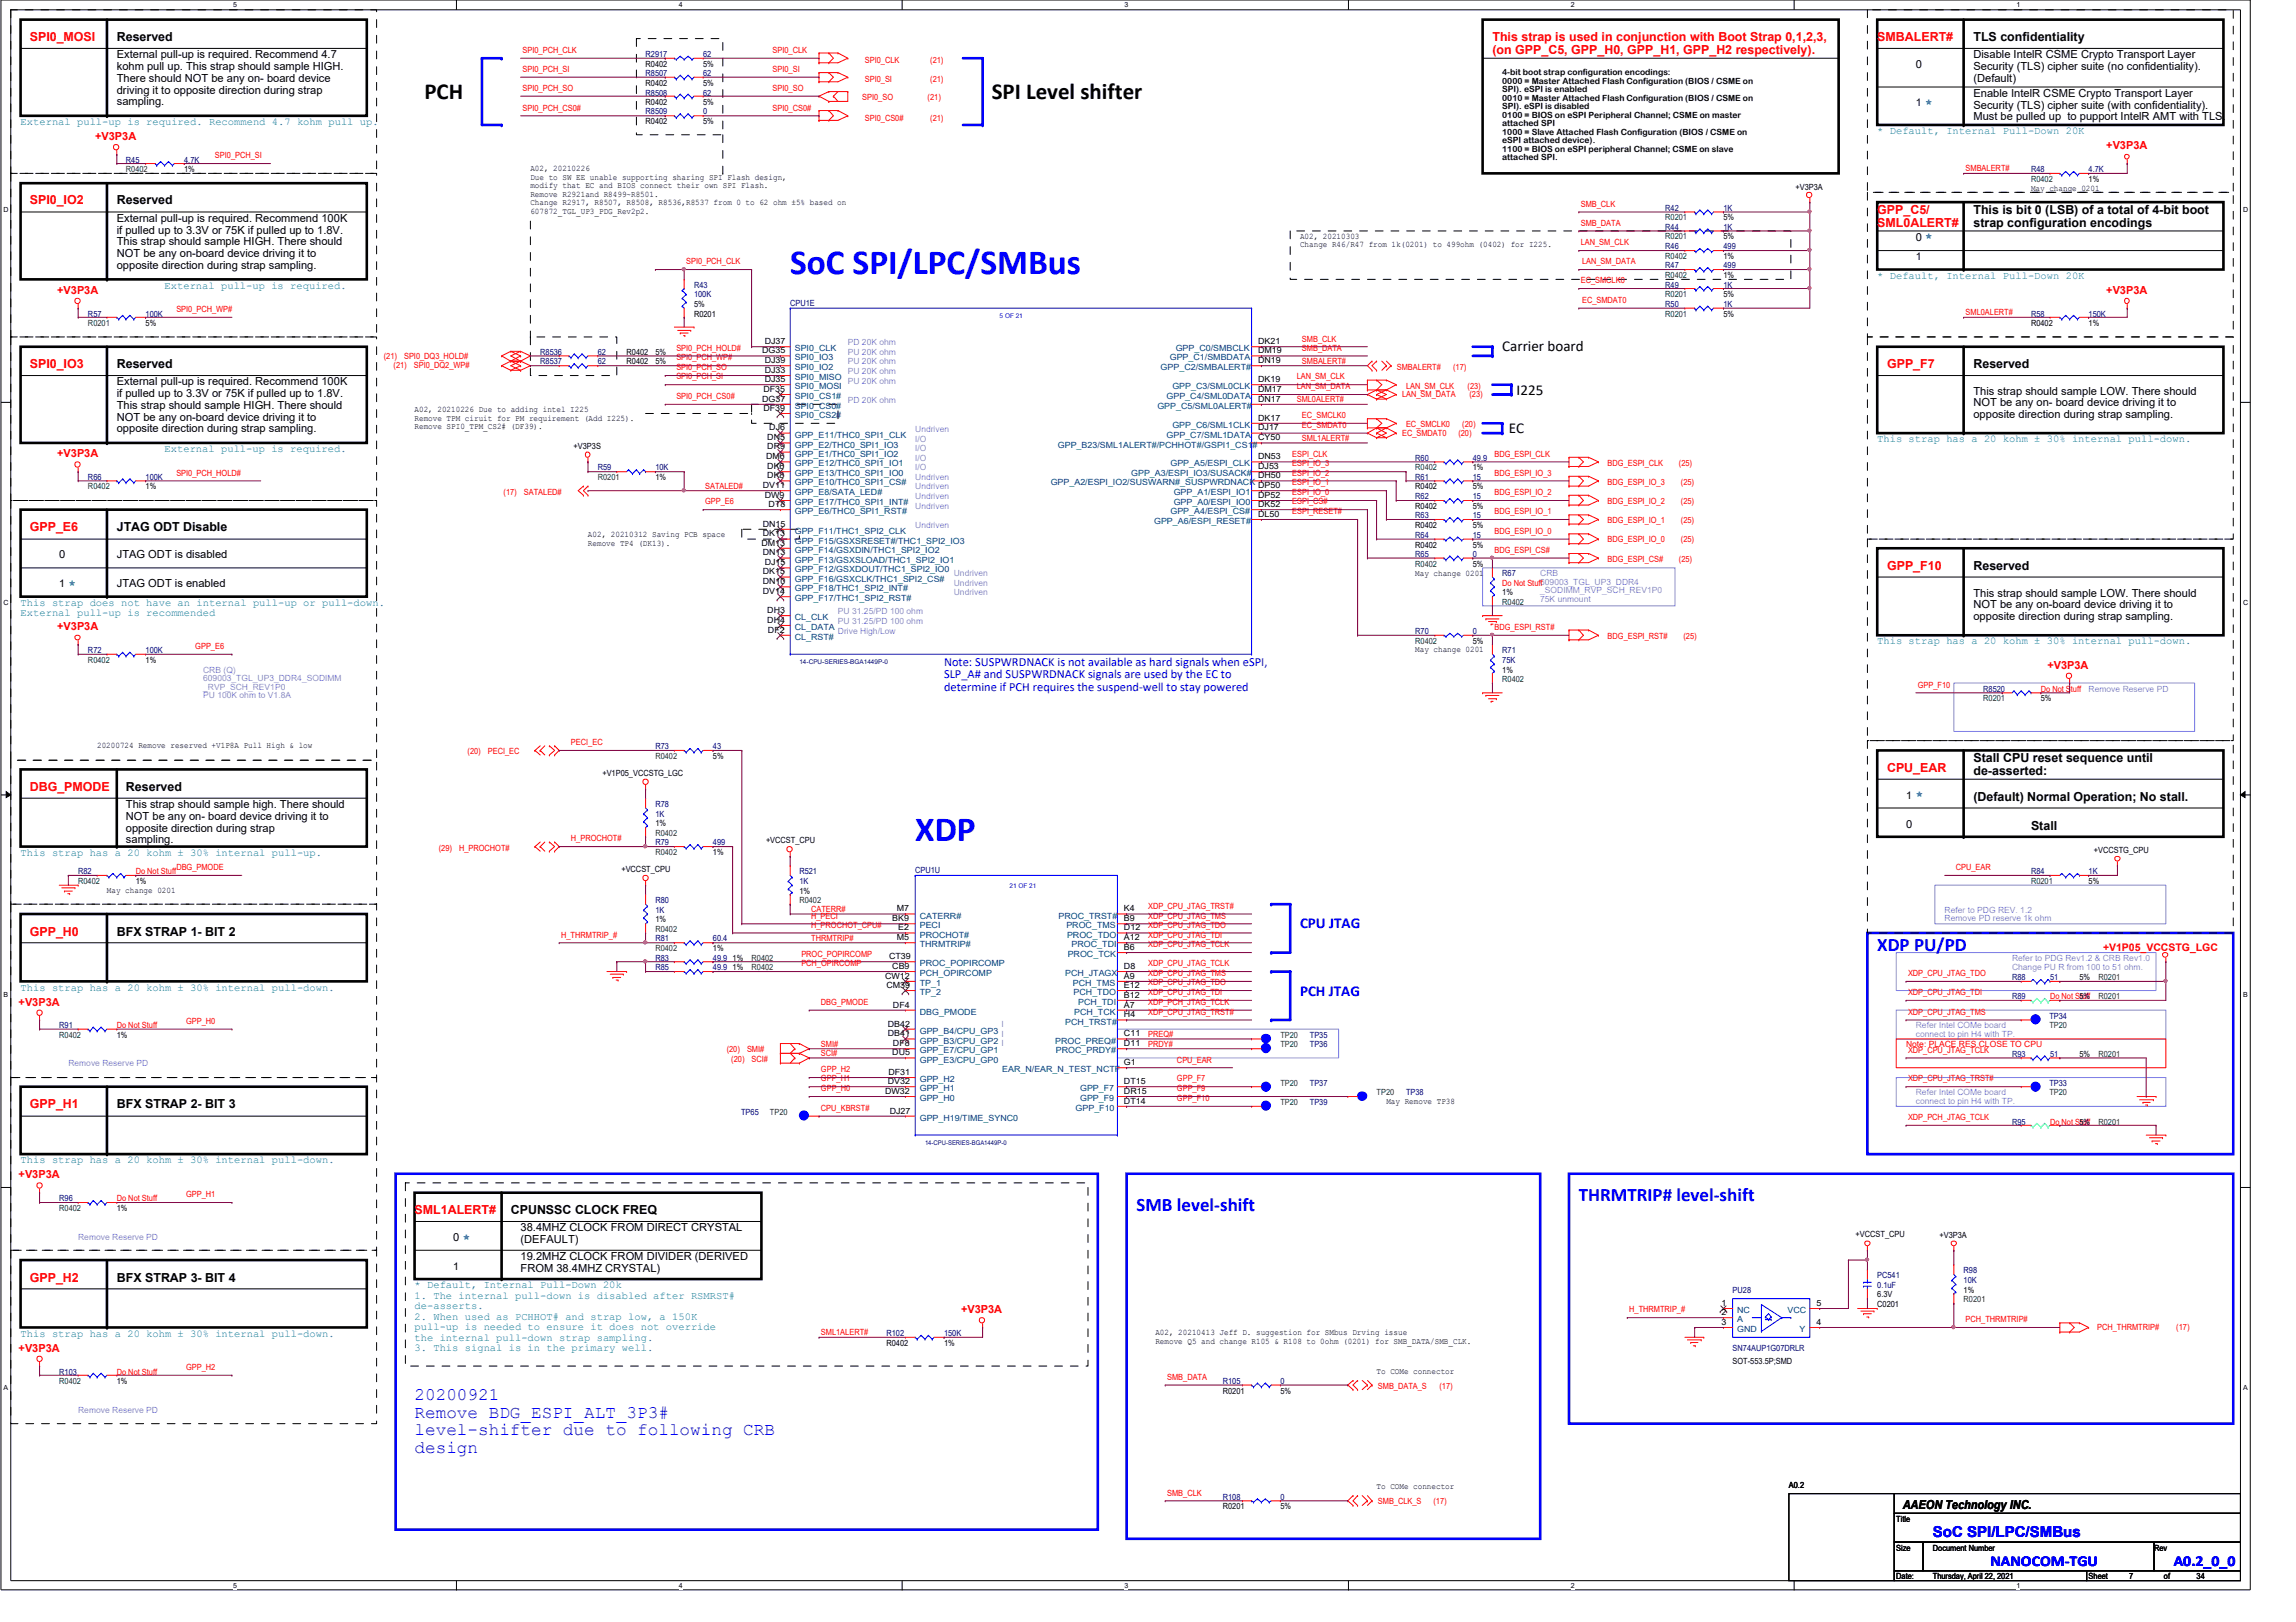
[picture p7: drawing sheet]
<svg xmlns="http://www.w3.org/2000/svg" width="297mm" height="210mm" viewBox="0 0 297 210" stroke-linecap="round" stroke-linejoin="round" font-family="sans-serif">
<defs><g id="words">
<g font-size="4.6" fill="#00f">
<text x="102.2" y="35.5">SoC SPI/LPC/SMBus</text>
<text x="118.4" y="108.9">XDP</text>
</g>
<g font-size="3">
<text x="54.9" y="12.8">PCH</text>
<text x="128.3" y="12.8">SPI Level shifter</text>
</g>
<g font-size="2.5" fill="#00f">
<text x="242.9" y="123.1">XDP PU/PD</text>
<text x="204.3" y="155.4">THRMTRIP# level-shift</text>
<text x="147" y="156.7">SMB level-shift</text>
</g>
<g font-size="2.3" fill="#00f">
<text x="53.6" y="181.2">20200921</text>
<text x="53.6" y="183.5">Remove BDG_ESPI_ALT_3P3#</text>
<text x="53.6" y="185.8">level-shifter due to following CRB</text>
<text x="53.6" y="188">design</text>
</g>
<g font-size="1.9">
<text x="194.3" y="45.5">Carrier board</text>
<text x="196.2" y="51.1">I225</text>
<text x="195.2" y="56">EC</text>
</g>
<g font-size="1.9" fill="#00f">
<text x="168.2" y="120.1">CPU JTAG</text>
<text x="168.2" y="128.9">PCH JTAG</text>
<text x="250.1" y="198.9">SoC SPI/LPC/SMBus</text>
<text x="257.5" y="202.6">NANOCOM-TGU</text>
<text x="281.2" y="202.6">A0.2_0_0</text>
</g>
<g font-size="1.6" fill="#f00">
<text x="3.8" y="5.2">SPI0_MOSI</text>
<text x="193.1" y="5.2">This strap is used in conjunction with Boot Strap 0,1,2,3,</text>
<text x="242.9" y="5.2">SMBALERT#</text>
<text x="193.1" y="6.9">(on GPP_C5, GPP_H0, GPP_H1, GPP_H2 respectively).</text>
<text x="3.8" y="26.4">SPI0_IO2</text>
<text x="242.9" y="27.7">GPP_C5/</text>
<text x="242.9" y="29.4">SML0ALERT#</text>
<text x="3.8" y="47.6">SPI0_IO3</text>
<text x="244.1" y="47.6">GPP_F7</text>
<text x="3.8" y="68.7">GPP_E6</text>
<text x="244.1" y="73.7">GPP_F10</text>
<text x="244.1" y="99.9">CPU_EAR</text>
<text x="3.8" y="102.4">DBG_PMODE</text>
<text x="3.8" y="121.1">GPP_H0</text>
<text x="3.8" y="143.4">GPP_H1</text>
<text x="53.6" y="157.1">SML1ALERT#</text>
<text x="3.8" y="165.9">GPP_H2</text>
</g>
<g font-size="1.6">
<text x="15.1" y="5.2">Reserved</text>
<text x="255.3" y="5.2">TLS confidentiality</text>
<text x="15.1" y="26.4">Reserved</text>
<text x="255.3" y="27.7">This is bit 0 (LSB) of a total of 4-bit boot</text>
<text x="255.3" y="29.4">strap configuration encodings</text>
<text x="15.1" y="47.6">Reserved</text>
<text x="255.3" y="47.6">Reserved</text>
<text x="15.1" y="68.7">JTAG ODT Disable</text>
<text x="255.3" y="73.7">Reserved</text>
<text x="255.3" y="98.6">Stall CPU reset sequence until</text>
<text x="255.3" y="100.3">de-asserted:</text>
<text x="16.3" y="102.4">Reserved</text>
<text x="255.3" y="103.6">(Default) Normal Operation; No stall.</text>
<text x="262.8" y="107.4">Stall</text>
<text x="15.1" y="121.1">BFX STRAP 1- BIT 2</text>
<text x="15.1" y="143.4">BFX STRAP 2- BIT 3</text>
<text x="66.1" y="157.1">CPUNSSC CLOCK FREQ</text>
<text x="15.1" y="165.9">BFX STRAP 3- BIT 4</text>
<text x="246.2" y="195.2">AAEON Technology INC.</text>
</g>
<g font-size="1.6" fill="#0080c0">
<text x="249" y="13.8">*</text>
<text x="8.8" y="76">*</text>
<text x="247.9" y="103.5">*</text>
</g>
<g font-size="1.6" fill="#00f">
<text x="122.1" y="86.2">Note: SUSPWRDNACK is not available as hard signals when eSPI,</text>
<text x="122.1" y="87.8">SLP_A# and SUSPWRDNACK signals are used by the EC to</text>
<text x="122.1" y="89.4">determine if PCH requires the suspend-well to stay powered</text>
</g>
<g font-size="1.4">
<text x="15.1" y="7.5">External pull-up is required. Recommend 4.7</text>
<text x="15.1" y="9.1">kohm pull up. This strap should sample HIGH.</text>
<text x="15.1" y="10.6">There should NOT be any on- board device</text>
<text x="247.9" y="8.8">0</text>
<text x="255.3" y="7.5">Disable IntelR CSME Crypto Transport Layer</text>
<text x="255.3" y="9.1">Security (TLS) cipher suite (no confidentiality).</text>
<text x="255.3" y="10.6">(Default)</text>
<text x="15.1" y="12.1">driving it to opposite direction during strap</text>
<text x="15.1" y="13.6">sampling.</text>
<text x="247.9" y="13.7">1</text>
<text x="255.3" y="12.5">Enable IntelR CSME Crypto Transport Layer</text>
<text x="255.3" y="14.1">Security (TLS) cipher suite (with confidentiality).</text>
<text x="255.3" y="15.6">Must be pulled up to pupport IntelR AMT with TLS.</text>
<text x="15.1" y="28.7">External pull-up is required. Recommend 100K</text>
<text x="15.1" y="30.2">if pulled up to 3.3V or 75K if pulled up to 1.8V.</text>
<text x="15.1" y="31.8">This strap should sample HIGH. There should</text>
<text x="15.1" y="33.3">NOT be any on-board device driving it to</text>
<text x="15.1" y="34.8">opposite direction during strap sampling.</text>
<text x="247.9" y="33.7">1</text>
<text x="247.9" y="31.2">0 *</text>
<text x="15.1" y="49.9">External pull-up is required. Recommend 100K</text>
<text x="15.1" y="51.4">if pulled up to 3.3V or 75K if pulled up to 1.8V.</text>
<text x="15.1" y="52.9">This strap should sample HIGH. There should</text>
<text x="255.3" y="51.1">This strap should sample LOW. There should</text>
<text x="255.3" y="52.6">NOT be any on- board device driving it to</text>
<text x="15.1" y="54.4">NOT be any on-board device driving it to</text>
<text x="15.1" y="56">opposite direction during strap sampling.</text>
<text x="255.3" y="54.1">opposite direction during strap sampling.</text>
<text x="7.7" y="72.2">0</text>
<text x="7.7" y="75.9">1</text>
<text x="15.1" y="72.2">JTAG ODT is disabled</text>
<text x="15.1" y="75.9">JTAG ODT is enabled</text>
<text x="255.3" y="77.2">This strap should sample LOW. There should</text>
<text x="255.3" y="78.7">NOT be any on-board device driving it to</text>
<text x="255.3" y="80.3">opposite direction during strap sampling.</text>
<text x="16.3" y="104.6">This strap should sample high. There should</text>
<text x="16.3" y="106.1">NOT be any on- board device driving it to</text>
<text x="16.3" y="107.6">opposite direction during strap</text>
<text x="246.6" y="103.4">1</text>
<text x="246.6" y="107.1">0</text>
<text x="16.3" y="109.1">sampling.</text>
<text x="58.6" y="160.6">0 *</text>
<text x="67.3" y="159.3">38.4MHZ CLOCK FROM DIRECT CRYSTAL</text>
<text x="67.3" y="160.9">(DEFAULT)</text>
<text x="58.6" y="164.3">1</text>
<text x="67.3" y="163.1">19.2MHZ CLOCK FROM DIVIDER (DERIVED</text>
<text x="67.3" y="164.6">FROM 38.4MHZ CRYSTAL)</text>
</g>
<g font-size="1.4" fill="#0080c0">
<text x="2.7" y="16.2">External pull-up is required. Recommend 4.7 kohm pull up.</text>
<text x="242.9" y="17.4">* Default, Internal Pull-Down 20K</text>
<text x="21.3" y="37.3">External pull-up is required.</text>
<text x="242.9" y="36.1">* Default, Internal Pull-Down 20K</text>
<text x="21.3" y="58.5">External pull-up is required.</text>
<text x="242.9" y="57.2">This strap has a 20 kohm ± 30% internal pull-down.</text>
<text x="2.7" y="78.4">This strap does not have an internal pull-up or pull-down.</text>
<text x="2.7" y="79.8">External pull-up is recommended</text>
<text x="242.9" y="83.4">This strap has a 20 kohm ± 30% internal pull-down.</text>
<text x="2.7" y="110.7">This strap has a 20 kohm ± 30% internal pull-up.</text>
<text x="2.7" y="128.2">This strap has a 20 kohm ± 30% internal pull-down.</text>
<text x="2.7" y="150.5">This strap has a 20 kohm ± 30% internal pull-down.</text>
<text x="53.6" y="166.7">* Default, Internal Pull-Down 20k</text>
<text x="2.7" y="173">This strap has a 20 kohm ± 30% internal pull-down.</text>
<text x="53.6" y="168.1">1. The internal pull-down is disabled after RSMRST#</text>
<text x="53.6" y="169.4">de-asserts.</text>
<text x="53.6" y="170.8">2. When used as PCHHOT# and strap low, a 150K</text>
<text x="53.6" y="172.1">pull-up is needed to ensure it does not override</text>
<text x="53.6" y="173.5">the internal pull-down strap sampling.</text>
<text x="53.6" y="174.8">3. This signal is in the primary well.</text>
</g>
<g font-size="1.4" fill="#f00">
<text x="12.3" y="18.1">+V3P3A</text>
<text x="272.5" y="19.3">+V3P3A</text>
<text x="7.4" y="38">+V3P3A</text>
<text x="272.5" y="38">+V3P3A</text>
<text x="7.4" y="59.2">+V3P3A</text>
<text x="7.4" y="81.5">+V3P3A</text>
<text x="264.9" y="86.5">+V3P3A</text>
<text x="272.1" y="123">+V1P05_VCCSTG_LGC</text>
<text x="2.4" y="130.1">+V3P3A</text>
<text x="2.4" y="152.5">+V3P3A</text>
<text x="124.3" y="169.9">+V3P3A</text>
<text x="2.4" y="174.9">+V3P3A</text>
</g>
<g font-size="1.1" fill="#f00">
<text x="67.6" y="9.3">SPI0_PCH_SI</text>
<text x="67.6" y="11.8">SPI0_PCH_SO</text>
<text x="67.6" y="6.9">SPI0_PCH_CLK</text>
<text x="99.9" y="6.9">SPI0_CLK</text>
<text x="99.9" y="11.8">SPI0_SO</text>
<text x="99.9" y="9.3">SPI0_SI</text>
<text x="111.9" y="8.2">SPI0_CLK</text>
<text x="111.9" y="10.7">SPI0_SI</text>
<text x="120.4" y="8.2">(21)</text>
<text x="120.4" y="10.7">(21)</text>
<text x="67.6" y="14.3">SPI0_PCH_CS0#</text>
<text x="99.9" y="14.3">SPI0_CS0#</text>
<text x="111.5" y="13">SPI0_SO</text>
<text x="111.9" y="15.7">SPI0_CS0#</text>
<text x="120" y="13">(21)</text>
<text x="120.4" y="15.7">(21)</text>
<text x="27.8" y="20.5">SPI0_PCH_SI</text>
<text x="254.3" y="22.2">SMBALERT#</text>
<text x="204.5" y="26.8">SMB_CLK</text>
<text x="204.5" y="29.2">SMB_DATA</text>
<text x="88.8" y="34.2">SPI0_PCH_CLK</text>
<text x="204.5" y="31.8">LAN_SM_CLK</text>
<text x="204.7" y="34.2">LAN_SM_DATA</text>
<text x="22.8" y="40.4">SPI0_PCH_WP#</text>
<text x="204.5" y="36.7">EC_SMCLK0</text>
<text x="204.7" y="39.2">EC_SMDAT0</text>
<text x="254.3" y="40.8">SML0ALERT#</text>
<text x="49.7" y="46.4">(21)</text>
<text x="50.9" y="47.7">(21)</text>
<text x="52.3" y="46.4">SPI0_DQ3_HOLD#</text>
<text x="53.5" y="47.7">SPI0_DQ2_WP#</text>
<text x="87.5" y="46.7">SPI0_PCH_WP#</text>
<text x="87.5" y="45.4">SPI0_PCH_HOLD#</text>
<text x="87.5" y="47.9">SPI0_PCH_SO</text>
<text x="168.4" y="47.1">SMBALERT#</text>
<text x="168.4" y="44.2">SMB_CLK</text>
<text x="168.4" y="45.4">SMB_DATA</text>
<text x="180.7" y="47.8">SMBALERT#</text>
<text x="188" y="47.8">(17)</text>
<text x="87.5" y="49.1">SPI0_PCH_SI</text>
<text x="87.5" y="51.6">SPI0_PCH_CS0#</text>
<text x="167.8" y="52.1">SML0ALERT#</text>
<text x="167.8" y="50.4">LAN_SM_DATA</text>
<text x="167.8" y="49.1">LAN_SM_CLK</text>
<text x="181.4" y="51.4">LAN_SM_DATA</text>
<text x="181.9" y="50.3">LAN_SM_CLK</text>
<text x="189.9" y="50.3">(23)</text>
<text x="190.1" y="51.4">(23)</text>
<text x="167.2" y="59.1">ESPI_CLK</text>
<text x="168.4" y="57.1">SML1ALERT#</text>
<text x="168.4" y="54.1">EC_SMCLK0</text>
<text x="168.4" y="55.4">EC_SMDAT0</text>
<text x="181.4" y="56.4">EC_SMDAT0</text>
<text x="181.9" y="55.3">EC_SMCLK0</text>
<text x="188.7" y="56.4">(20)</text>
<text x="189.2" y="55.3">(20)</text>
<text x="193.3" y="59.1">BDG_ESPI_CLK</text>
<text x="22.8" y="61.6">SPI0_PCH_HOLD#</text>
<text x="65.1" y="64.1">(17)</text>
<text x="67.8" y="64.1">SATALED#</text>
<text x="91.2" y="65.3">GPP_E6</text>
<text x="91.2" y="63.2">SATALED#</text>
<text x="167.2" y="60.4">ESPI_IO_3</text>
<text x="167.2" y="61.6">ESPI_IO_2</text>
<text x="167.2" y="62.8">ESPI_IO_1</text>
<text x="167.2" y="64.1">ESPI_IO_0</text>
<text x="167.2" y="65.3">ESPI_CS#</text>
<text x="193.3" y="61.6">BDG_ESPI_IO_3</text>
<text x="193.3" y="64.1">BDG_ESPI_IO_2</text>
<text x="208" y="60.3">BDG_ESPI_CLK</text>
<text x="208" y="62.7">BDG_ESPI_IO_3</text>
<text x="208" y="65.2">BDG_ESPI_IO_2</text>
<text x="217.2" y="60.3">(25)</text>
<text x="217.5" y="62.7">(25)</text>
<text x="217.5" y="65.2">(25)</text>
<text x="167.2" y="66.5">ESPI_RESET#</text>
<text x="193.3" y="66.5">BDG_ESPI_IO_1</text>
<text x="193.3" y="69.1">BDG_ESPI_IO_0</text>
<text x="193.3" y="71.5">BDG_ESPI_CS#</text>
<text x="208" y="67.7">BDG_ESPI_IO_1</text>
<text x="208" y="70.2">BDG_ESPI_IO_0</text>
<text x="217.5" y="67.7">(25)</text>
<text x="217.5" y="70.2">(25)</text>
<text x="194.3" y="75.8">Do Not Stuff609003_TGL_UP3_DDR4</text>
<text x="208" y="72.7">BDG_ESPI_CS#</text>
<text x="217.2" y="72.7">(25)</text>
<text x="25.3" y="84">GPP_E6</text>
<text x="193.3" y="81.5">BDG_ESPI_RST#</text>
<text x="208" y="82.6">BDG_ESPI_RST#</text>
<text x="217.8" y="82.6">(25)</text>
<text x="248.1" y="89">GPP_F10</text>
<text x="264" y="89.5">Do Not Stuff</text>
<text x="60.5" y="97.6">(20)</text>
<text x="63.1" y="97.6">PECI_EC</text>
<text x="73.9" y="96.4">PECI_EC</text>
<text x="17.6" y="113.1">Do Not Stuff</text>
<text x="22.8" y="112.6">DBG_PMODE</text>
<text x="56.8" y="110.1">(29)</text>
<text x="59.4" y="110.1">H_PROCHOT#</text>
<text x="73.9" y="108.9">H_PROCHOT#</text>
<text x="253" y="112.6">CPU_EAR</text>
<text x="104.9" y="118">CATERR#</text>
<text x="104.9" y="118.9">H_PECI</text>
<text x="148.5" y="118.9">XDP_CPU_JTAG_TMS</text>
<text x="148.5" y="117.6">XDP_CPU_JTAG_TRST#</text>
<text x="72.6" y="121.3">H_THRMTRIP_#</text>
<text x="103.7" y="123.8">PROC_POPIRCOMP</text>
<text x="103.7" y="125.1">PCH_OPIRCOMP</text>
<text x="104.9" y="121.8">THRMTRIP#</text>
<text x="104.9" y="120.1">H_PROCHOT_CPU#</text>
<text x="148.5" y="122.6">XDP_CPU_JTAG_TCLK</text>
<text x="148.5" y="120.1">XDP_CPU_JTAG_TDO</text>
<text x="148.5" y="121.3">XDP_CPU_JTAG_TDI</text>
<text x="148.5" y="125.1">XDP_CPU_JTAG_TCLK</text>
<text x="106.2" y="130">DBG_PMODE</text>
<text x="148.5" y="128.8">XDP_CPU_JTAG_TDI</text>
<text x="148.5" y="130">XDP_PCH_JTAG_TCLK</text>
<text x="148.5" y="127.5">XDP_CPU_JTAG_TDO</text>
<text x="148.5" y="131.3">XDP_CPU_JTAG_TRST#</text>
<text x="148.5" y="126.3">XDP_CPU_JTAG_TMS</text>
<text x="246.8" y="128.8">XDP_CPU_JTAG_TDI</text>
<text x="246.8" y="126.3">XDP_CPU_JTAG_TDO</text>
<text x="246.8" y="131.3">XDP_CPU_JTAG_TMS</text>
<text x="265.2" y="129.3">Do Not Stuff</text>
<text x="15.1" y="133.1">Do Not Stuff</text>
<text x="24.1" y="132.5">GPP_H0</text>
<text x="94" y="136.1">(20)</text>
<text x="94.6" y="137.4">(20)</text>
<text x="96.6" y="136.1">SMI#</text>
<text x="97.2" y="137.4">SCI#</text>
<text x="106.2" y="135.5">SMI#</text>
<text x="106.2" y="136.7">SCI#</text>
<text x="148.5" y="134.2">PREQ#</text>
<text x="148.5" y="135.5">PRDY#</text>
<text x="152.3" y="137.5">CPU_EAR</text>
<text x="246.6" y="135.6">Note: PLACE RES CLOSE TO CPU</text>
<text x="246.8" y="136.2">XDP_CPU_JTAG_TCLK</text>
<text x="106.2" y="141.2">GPP_H0</text>
<text x="106.2" y="140">GPP_H1</text>
<text x="106.2" y="138.8">GPP_H2</text>
<text x="106.2" y="143.8">CPU_KBRST#</text>
<text x="152.3" y="140">GPP_F7</text>
<text x="152.3" y="142.5">GPP_F10</text>
<text x="152.3" y="141.2">GPP_F9</text>
<text x="246.8" y="140">XDP_CPU_JTAG_TRST#</text>
<text x="246.8" y="144.9">XDP_PCH_JTAG_TCLK</text>
<text x="265.2" y="145.5">Do Not Stuff</text>
<text x="15.1" y="155.4">Do Not Stuff</text>
<text x="24.1" y="154.9">GPP_H1</text>
<text x="106.2" y="172.8">SML1ALERT#</text>
<text x="210.8" y="169.8">H_THRMTRIP_#</text>
<text x="254.3" y="171.1">PCH_THRMTRIP#</text>
<text x="271.3" y="172.1">PCH_THRMTRIP#</text>
<text x="281.6" y="172.1">(17)</text>
<text x="15.1" y="177.9">Do Not Stuff</text>
<text x="24.1" y="177.3">GPP_H2</text>
<text x="151" y="178.6">SMB_DATA</text>
<text x="178.3" y="179.7">SMB_DATA_S</text>
<text x="186.2" y="179.7">(17)</text>
<text x="151" y="193.5">SMB_CLK</text>
<text x="178.3" y="194.6">SMB_CLK_S</text>
<text x="185.5" y="194.6">(17)</text>
</g>
<g font-size="1.1" fill="#000080">
<text x="83.5" y="7.4">R2917</text>
<text x="83.5" y="9.8">R8507</text>
<text x="91" y="7.4">62</text>
<text x="91" y="9.8">62</text>
<text x="83.5" y="12.4">R8508</text>
<text x="83.5" y="14.8">R8509</text>
<text x="91" y="12.4">62</text>
<text x="91" y="14.8">0</text>
<text x="16.3" y="21.1">R45</text>
<text x="23.8" y="21.1">4.7K</text>
<text x="262.8" y="22.3">R48</text>
<text x="270.2" y="22.3">4.7K</text>
<text x="215.4" y="29.7">R44</text>
<text x="215.4" y="27.3">R42</text>
<text x="223" y="29.7">1K</text>
<text x="223" y="27.3">1K</text>
<text x="215.4" y="34.7">R47</text>
<text x="215.4" y="32.3">R46</text>
<text x="223" y="34.7">499</text>
<text x="223" y="32.3">499</text>
<text x="11.4" y="41">R57</text>
<text x="18.8" y="41">100K</text>
<text x="89.8" y="37.3">R43</text>
<text x="89.8" y="38.4">100K</text>
<text x="102.2" y="39.6">CPU1E</text>
<text x="215.4" y="37.3">R49</text>
<text x="215.4" y="39.7">R50</text>
<text x="223" y="37.3">1K</text>
<text x="223" y="39.7">1K</text>
<text x="262.8" y="41">R58</text>
<text x="270.2" y="41">150K</text>
<text x="69.9" y="47.2">R8537</text>
<text x="69.9" y="46">R8536</text>
<text x="77.3" y="47.2">62</text>
<text x="77.3" y="46">62</text>
<text x="183.1" y="59.6">R60</text>
<text x="190.5" y="59.6">49.9</text>
<text x="11.4" y="62.1">R66</text>
<text x="18.8" y="62.1">100K</text>
<text x="77.3" y="60.9">R59</text>
<text x="84.8" y="60.9">10K</text>
<text x="183.1" y="64.6">R62</text>
<text x="183.1" y="62.1">R61</text>
<text x="190.5" y="64.6">15</text>
<text x="190.5" y="62.1">15</text>
<text x="183.1" y="67.1">R63</text>
<text x="183.1" y="69.6">R64</text>
<text x="190.5" y="67.1">15</text>
<text x="190.5" y="69.6">15</text>
<text x="183.1" y="72.1">R65</text>
<text x="190.5" y="72.1">0</text>
<text x="194.3" y="74.6">R67</text>
<text x="183.1" y="82">R70</text>
<text x="190.5" y="82">0</text>
<text x="11.4" y="84.5">R72</text>
<text x="18.8" y="84.5">100K</text>
<text x="194.3" y="84.5">R71</text>
<text x="194.3" y="85.8">75K</text>
<text x="256.6" y="89.5">R8520</text>
<text x="84.8" y="96.9">R73</text>
<text x="92.2" y="96.9">43</text>
<text x="84.8" y="104.4">R78</text>
<text x="84.8" y="105.7">1K</text>
<text x="10.1" y="113.1">R82</text>
<text x="84.8" y="109.4">R79</text>
<text x="92.2" y="109.4">499</text>
<text x="103.4" y="113.1">R521</text>
<text x="118.4" y="113">CPU1U</text>
<text x="262.8" y="113.1">R84</text>
<text x="270.2" y="113.1">1K</text>
<text x="84.8" y="116.8">R80</text>
<text x="84.8" y="118.1">1K</text>
<text x="103.4" y="114.4">1K</text>
<text x="84.8" y="121.8">R81</text>
<text x="84.8" y="125.6">R85</text>
<text x="84.8" y="124.4">R83</text>
<text x="92.2" y="121.8">60.4</text>
<text x="92.2" y="125.6">49.9</text>
<text x="92.2" y="124.4">49.9</text>
<text x="260.3" y="126.8">R88</text>
<text x="260.3" y="129.3">R89</text>
<text x="265.1" y="131.8">TP34</text>
<text x="265.2" y="126.8">51</text>
<text x="7.7" y="133.1">R91</text>
<text x="169.5" y="134.3">TP35</text>
<text x="169.5" y="135.6">TP36</text>
<text x="260.3" y="136.8">R93</text>
<text x="265.2" y="136.8">51</text>
<text x="169.5" y="143">TP39</text>
<text x="169.5" y="140.5">TP37</text>
<text x="181.9" y="141.7">TP38</text>
<text x="265.1" y="140.5">TP33</text>
<text x="95.9" y="144.3">TP65</text>
<text x="260.3" y="145.5">R95</text>
<text x="7.7" y="155.4">R96</text>
<text x="224.2" y="167.3">PU28</text>
<text x="242.9" y="165.4">PC541</text>
<text x="242.9" y="166.6">0.1uF</text>
<text x="254" y="164.8">R98</text>
<text x="254" y="166">10K</text>
<text x="114.7" y="172.9">R102</text>
<text x="122.1" y="172.9">150K</text>
<text x="7.7" y="177.9">R103</text>
<text x="158.2" y="179.1">R105</text>
<text x="165.6" y="179.1">0</text>
<text x="224.2" y="174.8">SN74AUP1G07DRLR</text>
<text x="158.2" y="194.1">R108</text>
<text x="165.6" y="194.1">0</text>
</g>
<g font-size="1.1">
<text x="83.5" y="8.6">R0402</text>
<text x="83.5" y="11.1">R0402</text>
<text x="91" y="8.6">5%</text>
<text x="91" y="11.1">5%</text>
<text x="194.3" y="9.7">4-bit boot strap configuration encodings:</text>
<text x="194.3" y="10.8">0000 = Master Attached Flash Configuration (BIOS / CSME on</text>
<text x="194.3" y="11.9">SPI). eSPI is enabled</text>
<text x="83.5" y="13.5">R0402</text>
<text x="83.5" y="16.1">R0402</text>
<text x="91" y="13.5">5%</text>
<text x="91" y="16.1">5%</text>
<text x="194.3" y="13">0010 = Master Attached Flash Configuration (BIOS / CSME on</text>
<text x="194.3" y="14.1">SPI). eSPI is disabled</text>
<text x="194.3" y="15.2">0100 = BIOS on eSPI Peripheral Channel; CSME on master</text>
<text x="194.3" y="16.3">attached SPI</text>
<text x="194.3" y="17.4">1000 = Slave Attached Flash Configuration (BIOS / CSME on</text>
<text x="23.8" y="22.3">1%</text>
<text x="68.6" y="22.2">A02, 20210226</text>
<text x="68.6" y="23.3">Due to SW EE unable supporting sharing SPI Flash design,</text>
<text x="194.3" y="18.5">eSPI attached device).</text>
<text x="194.3" y="19.6">1100 = BIOS on eSPI peripheral Channel; CSME on slave</text>
<text x="194.3" y="20.7">attached SPI.</text>
<text x="270.2" y="23.5">1%</text>
<text x="68.6" y="24.4">modify that EC and BIOS connect their own SPI Flash.</text>
<text x="68.6" y="25.5">Remove R2921and R8499~R8501.</text>
<text x="68.6" y="26.6">Change R2917, R8507, R8508, R8536,R8537 from 0 to 62 ohm ±5% based on</text>
<text x="68.6" y="27.7">607872_TGL_UP3_PDG_Rev2p2.</text>
<text x="223" y="28.5">5%</text>
<text x="232.3" y="24.6">+V3P3A</text>
<text x="262.8" y="24.7">May change 0201</text>
<text x="168.2" y="30.9">A02, 20210303</text>
<text x="168.2" y="32">Change R46/R47 from 1k(0201) to 499ohm (0402) for I225.</text>
<text x="223" y="31">5%</text>
<text x="223" y="36">1%</text>
<text x="223" y="33.5">1%</text>
<text x="89.8" y="41">R0201</text>
<text x="89.8" y="39.7">5%</text>
<text x="223" y="38.4">5%</text>
<text x="223" y="41">5%</text>
<text x="18.8" y="42.2">5%</text>
<text x="81.1" y="47.2">R0402</text>
<text x="81.1" y="46">R0402</text>
<text x="84.8" y="47.2">5%</text>
<text x="84.8" y="46">5%</text>
<text x="98.6" y="45.7">DG35</text>
<text x="98.9" y="44.5">DJ37</text>
<text x="98.9" y="47">DJ39</text>
<text x="162.8" y="45.7">DM19</text>
<text x="162.8" y="44.5">DK21</text>
<text x="162.8" y="47">DN19</text>
<text x="262.8" y="42.2">R0402</text>
<text x="270.2" y="42.2">1%</text>
<text x="53.6" y="53.3">A02, 20210226 Due to adding intel I225</text>
<text x="98.6" y="52">DG37</text>
<text x="98.8" y="50.7">DF35</text>
<text x="98.8" y="53.2">DF39</text>
<text x="98.9" y="48.3">DJ33</text>
<text x="98.9" y="49.4">DJ35</text>
<text x="162.8" y="52">DN17</text>
<text x="162.8" y="50.7">DM17</text>
<text x="162.8" y="49.4">DK19</text>
<text x="53.6" y="54.4">Remove TPM ciruit for PM requirement (Add I225).</text>
<text x="53.6" y="55.5">Remove SPI0_TPM_CS2# (DF39).</text>
<text x="74.2" y="58.2">+V3P3S</text>
<text x="99.1" y="59.4">DM6</text>
<text x="99.3" y="58.2">DR9</text>
<text x="99.3" y="57">DN5</text>
<text x="99.5" y="55.7">DJ6</text>
<text x="162.8" y="55.7">DJ17</text>
<text x="162.8" y="54.4">DK17</text>
<text x="162.8" y="57">CY50</text>
<text x="162.8" y="59.4">DN53</text>
<text x="18.8" y="63.3">1%</text>
<text x="84.8" y="62.1">1%</text>
<text x="98.7" y="63.2">DV11</text>
<text x="98.9" y="64.4">DW9</text>
<text x="99.3" y="61.9">DK8</text>
<text x="99.3" y="60.7">DK6</text>
<text x="99.4" y="65.6">DT8</text>
<text x="162.8" y="65.6">DK52</text>
<text x="162.8" y="63.2">DP50</text>
<text x="162.8" y="64.4">DP52</text>
<text x="162.8" y="60.7">DJ53</text>
<text x="162.8" y="61.9">DH50</text>
<text x="183.1" y="65.9">R0402</text>
<text x="183.1" y="63.3">R0402</text>
<text x="190.5" y="60.9">1%</text>
<text x="190.5" y="65.9">5%</text>
<text x="190.5" y="63.3">5%</text>
<text x="76.1" y="69.5">A02, 20210312 Saving PCB space</text>
<text x="76.1" y="70.6">Remove TP4 (DK13).</text>
<text x="98.5" y="70.6">DM13</text>
<text x="98.7" y="71.9">DN13</text>
<text x="98.7" y="68.2">DN15</text>
<text x="98.7" y="69.4">DK13</text>
<text x="162.8" y="66.9">DL50</text>
<text x="183.1" y="68.3">R0402</text>
<text x="183.1" y="70.9">R0402</text>
<text x="190.5" y="68.3">5%</text>
<text x="190.5" y="70.9">5%</text>
<text x="98.7" y="74.3">DK15</text>
<text x="98.7" y="75.6">DN10</text>
<text x="98.7" y="76.9">DV14</text>
<text x="98.9" y="73.2">DJ15</text>
<text x="183.1" y="74.5">May change 0201</text>
<text x="190.5" y="73.3">5%</text>
<text x="194.3" y="77">1%</text>
<text x="99.3" y="80.6">DH4</text>
<text x="99.3" y="79.3">DH3</text>
<text x="99.4" y="81.9">DF2</text>
<text x="190.5" y="83.3">5%</text>
<text x="18.8" y="85.8">1%</text>
<text x="183.1" y="84.4">May change 0201</text>
<text x="194.3" y="87">1%</text>
<text x="264" y="90.8">5%</text>
<text x="12.6" y="96.9">20200724 Remove reserved +V1P8A Pull High &amp; low</text>
<text x="77.9" y="100.4">+V1P05_VCCSTG_LGC</text>
<text x="92.2" y="98.2">5%</text>
<text x="84.8" y="106.9">1%</text>
<text x="80.4" y="112.9">+VCCST_CPU</text>
<text x="92.2" y="110.7">1%</text>
<text x="99.1" y="109.1">+VCCST_CPU</text>
<text x="270.9" y="110.4">+VCCSTG_CPU</text>
<text x="13.8" y="115.6">May change 0201</text>
<text x="17.6" y="114.4">1%</text>
<text x="84.8" y="119.4">1%</text>
<text x="103.4" y="115.7">1%</text>
<text x="115.4" y="119.2">BK9</text>
<text x="116" y="117.9">M7</text>
<text x="145.4" y="117.9">K4</text>
<text x="145.4" y="119.2">B9</text>
<text x="270.2" y="114.4">5%</text>
<text x="92.2" y="123.1">1%</text>
<text x="94.8" y="125.6">1%</text>
<text x="94.8" y="124.4">1%</text>
<text x="115" y="124.1">CT39</text>
<text x="115.4" y="125.4">CB9</text>
<text x="116" y="121.7">M5</text>
<text x="116.2" y="120.4">E2</text>
<text x="145.4" y="125.4">D8</text>
<text x="145.4" y="122.9">B6</text>
<text x="145.4" y="120.4">D12</text>
<text x="145.4" y="121.7">A12</text>
<text x="114.5" y="126.7">CW12</text>
<text x="114.7" y="127.8">CM39</text>
<text x="115.5" y="130.4">DF4</text>
<text x="145.4" y="126.7">A9</text>
<text x="145.4" y="130.4">A7</text>
<text x="145.4" y="129.1">B12</text>
<text x="145.4" y="131.7">H4</text>
<text x="145.4" y="127.8">E12</text>
<text x="269" y="126.8">5%</text>
<text x="269" y="129.3">5%</text>
<text x="15.1" y="134.3">1%</text>
<text x="114.8" y="134.1">DB41</text>
<text x="114.8" y="132.8">DB42</text>
<text x="115.4" y="136.6">DU5</text>
<text x="115.5" y="135.4">DF8</text>
<text x="145.4" y="135.4">D11</text>
<text x="145.4" y="137.8">G1</text>
<text x="145.4" y="134.1">C11</text>
<text x="269" y="136.8">5%</text>
<text x="114.5" y="141.6">DW32</text>
<text x="114.8" y="140.3">DV32</text>
<text x="114.9" y="139.1">DF31</text>
<text x="145.4" y="142.8">DT14</text>
<text x="145.4" y="140.3">DT15</text>
<text x="145.4" y="141.6">DR15</text>
<text x="179.4" y="142.9">May Remove TP38</text>
<text x="115.1" y="144.1">DJ27</text>
<text x="269" y="145.5">5%</text>
<text x="15.1" y="156.7">1%</text>
<text x="240.1" y="160">+VCCST_CPU</text>
<text x="250.9" y="160.2">+V3P3A</text>
<text x="242.9" y="167.9">6.3V</text>
<text x="254" y="167.3">1%</text>
<text x="149.5" y="172.8">A02, 20210413 Jeff D. suggestion for SMbus Drving issue</text>
<text x="149.5" y="173.9">Remove Q5 and change R105 &amp; R108 to 0ohm (0201) for SMB_DATA/SMB_CLK.</text>
<text x="222.7" y="169">1</text>
<text x="222.7" y="170.2">2</text>
<text x="222.7" y="171.5">3</text>
<text x="235" y="169">5</text>
<text x="235" y="171.5">4</text>
<text x="242.9" y="169.2">C0201</text>
<text x="15.1" y="179.1">1%</text>
<text x="114.7" y="174.2">R0402</text>
<text x="122.1" y="174.2">1%</text>
<text x="178.1" y="177.8">To COMe connector</text>
<text x="224.2" y="176.5">SOT-553.5P;SMD</text>
<text x="158.2" y="180.3">R0201</text>
<text x="165.6" y="180.3">5%</text>
<text x="158.2" y="195.3">R0201</text>
<text x="165.6" y="195.3">5%</text>
<text x="178.1" y="192.7">To COMe connector</text>
<text x="231.4" y="192.5">A0.2</text>
<text x="245.3" y="196.9">Title</text>
<text x="245.3" y="200.7">Size</text>
<text x="250.1" y="200.7">Document Number</text>
<text x="278.7" y="200.7">Rev</text>
<text x="245.3" y="204.4">Date:</text>
<text x="250.1" y="204.4">Thursday, April 22, 2021</text>
<text x="270.2" y="204.4">Sheet</text>
<text x="275.5" y="204.4">7</text>
<text x="279.9" y="204.4">of</text>
<text x="284.2" y="204.4">34</text>
</g>
<g font-size="1.1" fill="#008000">
<text x="16.3" y="22.3">R0402</text>
<text x="262.8" y="23.5">R0402</text>
<text x="215.4" y="28.5">R0201</text>
<text x="215.4" y="31">R0201</text>
<text x="215.4" y="36">R0402</text>
<text x="215.4" y="33.5">R0402</text>
<text x="215.4" y="38.4">R0201</text>
<text x="215.4" y="41">R0201</text>
<text x="11.4" y="42.2">R0201</text>
<text x="11.4" y="63.3">R0402</text>
<text x="77.3" y="62.1">R0201</text>
<text x="183.1" y="60.9">R0402</text>
<text x="183.1" y="73.3">R0402</text>
<text x="183.1" y="83.3">R0402</text>
<text x="194.3" y="78.3">R0402</text>
<text x="11.4" y="85.8">R0402</text>
<text x="194.3" y="88.2">R0402</text>
<text x="256.6" y="90.8">R0201</text>
<text x="84.8" y="98.2">R0402</text>
<text x="84.8" y="110.7">R0402</text>
<text x="84.8" y="108.2">R0402</text>
<text x="10.1" y="114.4">R0402</text>
<text x="103.4" y="116.8">R0402</text>
<text x="262.8" y="114.4">R0201</text>
<text x="84.8" y="123.1">R0402</text>
<text x="84.8" y="120.7">R0402</text>
<text x="97.2" y="125.6">R0402</text>
<text x="97.2" y="124.4">R0402</text>
<text x="271.5" y="126.8">R0201</text>
<text x="271.5" y="129.3">R0201</text>
<text x="7.7" y="134.3">R0402</text>
<text x="165.6" y="134.3">TP20</text>
<text x="165.6" y="135.6">TP20</text>
<text x="265.1" y="133.1">TP20</text>
<text x="271.5" y="136.8">R0201</text>
<text x="165.6" y="143">TP20</text>
<text x="165.6" y="140.5">TP20</text>
<text x="178.1" y="141.7">TP20</text>
<text x="265.1" y="141.7">TP20</text>
<text x="99.6" y="144.3">TP20</text>
<text x="271.5" y="145.5">R0201</text>
<text x="7.7" y="156.7">R0402</text>
<text x="254" y="168.5">R0201</text>
<text x="7.7" y="179.1">R0402</text>
</g>
<g font-size="1.1" fill="#004080">
<text x="102.8" y="45.5">SPI0_CLK</text>
<text x="102.8" y="47.9">SPI0_IO2</text>
<text x="102.8" y="46.7">SPI0_IO3</text>
<text x="150.2" y="47.9">GPP_C2/SMBALERT#</text>
<text x="151.3" y="46.7">GPP_C1/SMBDATA</text>
<text x="152.1" y="45.5">GPP_C0/SMBCLK</text>
<text x="102.8" y="52.9">SPI0_CS0#</text>
<text x="102.8" y="49.2">SPI0_MISO</text>
<text x="102.8" y="50.4">SPI0_MOSI</text>
<text x="102.8" y="51.6">SPI0_CS1#</text>
<text x="149.7" y="52.9">GPP_C5/SML0ALERT#</text>
<text x="150.9" y="51.6">GPP_C4/SML0DATA</text>
<text x="151.7" y="50.4">GPP_C3/SML0CLK</text>
<text x="102.8" y="59.1">GPP_E1/THC0_SPI1_IO2</text>
<text x="102.8" y="57.9">GPP_E2/THC0_SPI1_IO3</text>
<text x="102.8" y="54.1">SPI0_CS2#</text>
<text x="102.8" y="56.6">GPP_E11/THC0_SPI1_CLK</text>
<text x="136.9" y="57.9">GPP_B23/SML1ALERT#/PCHHOT#/GSPI1_CS1#</text>
<text x="150.9" y="56.6">GPP_C7/SML1DATA</text>
<text x="151.7" y="55.4">GPP_C6/SML1CLK</text>
<text x="102.8" y="60.4">GPP_E12/THC0_SPI1_IO1</text>
<text x="102.8" y="65.4">GPP_E17/THC0_SPI1_INT#</text>
<text x="102.8" y="64.1">GPP_E8/SATA_LED#</text>
<text x="102.8" y="62.8">GPP_E10/THC0_SPI1_CS#</text>
<text x="102.8" y="61.6">GPP_E13/THC0_SPI1_IO0</text>
<text x="135.9" y="62.8">GPP_A2/ESPI_IO2/SUSWARN#_SUSPWRDNACK</text>
<text x="146.3" y="61.6">GPP_A3/ESPI_IO3/SUSACK#</text>
<text x="151.4" y="60.4">GPP_A5/ESPI_CLK</text>
<text x="151.8" y="64.1">GPP_A1/ESPI_IO1</text>
<text x="151.8" y="65.4">GPP_A0/ESPI_IO0</text>
<text x="102.8" y="69.1">GPP_F11/THC1_SPI2_CLK</text>
<text x="102.8" y="71.5">GPP_F14/GSXDIN/THC1_SPI2_IO2</text>
<text x="102.8" y="66.5">GPP_E6/THC0_SPI1_RST#</text>
<text x="102.8" y="70.4">GPP_F15/GSXSRESET#/THC1_SPI2_IO3</text>
<text x="149.3" y="67.8">GPP_A6/ESPI_RESET#</text>
<text x="151.4" y="66.5">GPP_A4/ESPI_CS#</text>
<text x="102.8" y="75.3">GPP_F16/GSXCLK/THC1_SPI2_CS#</text>
<text x="102.8" y="72.8">GPP_F13/GSXSLOAD/THC1_SPI2_IO1</text>
<text x="102.8" y="76.5">GPP_F18/THC1_SPI2_INT#</text>
<text x="102.8" y="77.8">GPP_F17/THC1_SPI2_RST#</text>
<text x="102.8" y="74.1">GPP_F12/GSXDOUT/THC1_SPI2_IO0</text>
<text x="102.8" y="81.5">CL_DATA</text>
<text x="102.8" y="82.8">CL_RST#</text>
<text x="102.8" y="80.3">CL_CLK</text>
<text x="119" y="118.9">CATERR#</text>
<text x="136.9" y="118.9">PROC_TRST#</text>
<text x="119" y="120.1">PECI</text>
<text x="119" y="125.1">PROC_POPIRCOMP</text>
<text x="119" y="122.6">THRMTRIP#</text>
<text x="119" y="121.3">PROCHOT#</text>
<text x="138" y="120.1">PROC_TMS</text>
<text x="138" y="121.3">PROC_TDO</text>
<text x="138.1" y="123.9">PROC_TCK</text>
<text x="138.6" y="122.6">PROC_TDI</text>
<text x="119" y="126.3">PCH_OPIRCOMP</text>
<text x="119" y="131.3">DBG_PMODE</text>
<text x="119" y="127.6">TP_1</text>
<text x="119" y="128.8">TP_2</text>
<text x="137.8" y="126.3">PCH_JTAGX</text>
<text x="138.8" y="127.6">PCH_TMS</text>
<text x="138.9" y="128.8">PCH_TDO</text>
<text x="139" y="131.3">PCH_TCK</text>
<text x="139.5" y="130">PCH_TDI</text>
<text x="119" y="137.5">GPP_E3/CPU_GP0</text>
<text x="119" y="136.3">GPP_E7/CPU_GP1</text>
<text x="119" y="135">GPP_B3/CPU_GP2</text>
<text x="119" y="133.8">GPP_B4/CPU_GP3</text>
<text x="136.5" y="135">PROC_PREQ#</text>
<text x="136.6" y="136.3">PROC_PRDY#</text>
<text x="137.8" y="132.6">PCH_TRST#</text>
<text x="119" y="140">GPP_H2</text>
<text x="119" y="141.2">GPP_H1</text>
<text x="119" y="142.5">GPP_H0</text>
<text x="129.7" y="138.8">EAR_N/EAR_N_TEST_NCTF</text>
<text x="139.1" y="143.8">GPP_F10</text>
<text x="139.7" y="141.2">GPP_F7</text>
<text x="139.7" y="142.5">GPP_F9</text>
<text x="119" y="145">GPP_H19/TIME_SYNC0</text>
<text x="224.7" y="169.9">NC</text>
<text x="224.7" y="171.1">A</text>
<text x="224.7" y="172.4">GND</text>
<text x="231.3" y="169.9">VCC</text>
<text x="232.8" y="172.4">Y</text>
</g>
<g font-size="1.1" fill="#8080ff">
<text x="109.7" y="44.7">PD 20K ohm</text>
<text x="109.7" y="46">PU 20K ohm</text>
<text x="109.7" y="47.2">PU 20K ohm</text>
<text x="109.7" y="52.2">PD 20K ohm</text>
<text x="109.7" y="48.4">PU 20K ohm</text>
<text x="109.7" y="49.7">PU 20K ohm</text>
<text x="118.4" y="55.9">Undriven</text>
<text x="118.4" y="57.2">I/O</text>
<text x="118.4" y="58.4">I/O</text>
<text x="118.4" y="59.6">I/O</text>
<text x="118.4" y="60.9">I/O</text>
<text x="118.4" y="62.1">Undriven</text>
<text x="118.4" y="64.6">Undriven</text>
<text x="118.4" y="63.3">Undriven</text>
<text x="118.4" y="65.9">Undriven</text>
<text x="118.4" y="68.3">Undriven</text>
<text x="123.4" y="74.6">Undriven</text>
<text x="123.4" y="75.8">Undriven</text>
<text x="123.4" y="77">Undriven</text>
<text x="199.3" y="74.6">CRB</text>
<text x="199.3" y="76.8">_SODIMM_RVP_SCH_REV1P0</text>
<text x="199.3" y="77.9">75K unmount</text>
<text x="108.4" y="79.5">PU 31.25/PD 100 ohm</text>
<text x="108.4" y="80.8">PU 31.25/PD 100 ohm</text>
<text x="108.4" y="82">Drive High/Low</text>
<text x="26.3" y="87">CRB (Q)</text>
<text x="26.3" y="88.1">609003_TGL_UP3_DDR4_SODIMM</text>
<text x="26.3" y="89.2">_RVP_SCH_REV1P0</text>
<text x="270.2" y="89.5">Remove Reserve PD</text>
<text x="26.3" y="90.3">PU 100K ohm to V1.8A</text>
<text x="251.6" y="118.1">Refer to PDG REV. 1.2</text>
<text x="251.6" y="119.2">Remove PD reserve 1k ohm</text>
<text x="260.3" y="124.4">Refer to PDG Rev1.2 &amp; CRB Rev1.0</text>
<text x="260.3" y="125.5">Change PU R from 100 to 51 ohm.</text>
<text x="129.6" y="132.9">I</text>
<text x="129.6" y="134.2">I</text>
<text x="129.6" y="135.4">I</text>
<text x="247.9" y="133.1">Refer Intel COMe board</text>
<text x="247.9" y="134.2">connect to pin H4 with TP.</text>
<text x="8.8" y="138">Remove Reserve PD</text>
<text x="247.9" y="141.7">Refer Intel COMe board</text>
<text x="247.9" y="142.8">connect to pin H4 with TP.</text>
<text x="10.1" y="160.4">Remove Reserve PD</text>
<text x="10.1" y="182.9">Remove Reserve PD</text>
</g>
<g font-size=".9">
<text x="30.2" y=".9">5</text>
<text x="87.8" y=".9">4</text>
<text x="145.5" y=".9">3</text>
<text x="203.2" y=".9">2</text>
<text x="260.9" y=".9">1</text>
<text x=".5" y="27.4">D</text>
<text x="290.2" y="27.4">D</text>
<text x=".5" y="78.2">C</text>
<text x="290.2" y="78.2">C</text>
<text x=".5" y="129">B</text>
<text x="290.2" y="129">B</text>
<text x=".5" y="179.8">A</text>
<text x="290.2" y="179.8">A</text>
<text x="30.2" y="205.5">5</text>
<text x="87.8" y="205.5">4</text>
<text x="145.5" y="205.5">3</text>
<text x="203.2" y="205.5">2</text>
<text x="260.9" y="205.5">1</text>
</g>
<g font-size=".8" fill="#00f">
<text x="129.3" y="41.1">5 OF 21</text>
<text x="130.6" y="115">21 OF 21</text>
</g>
<g font-size=".8" fill="#000080">
<text x="103.4" y="85.9">14-CPU-SERIES-BGA1449P-0</text>
<text x="119.7" y="148.2">14-CPU-SERIES-BGA1449P-0</text>
</g>
</g></defs>
<path d="M.1 0h291v205.7h-291zM1.4 1.3h288.5v203.3h-288.5z" fill="none" stroke="#000" stroke-width=".13"/>
<g fill="#fff">
<path d="M30.2 .2h.4v1h-.4z"/>
<path d="M30.2 204.7h.4v1h-.4z"/>
</g>
<path d="M59.1 0v1.3M59.1 204.6v1.2" fill="none" stroke="#000" stroke-width=".13"/>
<g fill="#fff">
<path d="M87.8 .2h.5v1h-.5z"/>
<path d="M87.8 204.7h.5v1h-.5z"/>
</g>
<path d="M116.7 0v1.3M116.7 204.6v1.2" fill="none" stroke="#000" stroke-width=".13"/>
<g fill="#fff">
<path d="M145.5 .2h.4v1h-.4z"/>
<path d="M145.5 204.7h.4v1h-.4z"/>
</g>
<path d="M174.5 0v1.3M174.5 204.6v1.2" fill="none" stroke="#000" stroke-width=".13"/>
<g fill="#fff">
<path d="M203.2 .2h.5v1h-.5z"/>
<path d="M203.2 204.7h.5v1h-.5z"/>
</g>
<path d="M232.1 0v1.3M232.1 204.6v1.2" fill="none" stroke="#000" stroke-width=".13"/>
<g fill="#fff">
<path d="M260.9 .2h.4v1h-.4z"/>
<path d="M260.9 204.7h.4v1h-.4z"/>
<path d="M.5 26.7h.6v1h-.6z"/>
<path d="M290.2 26.7h.6v1h-.6z"/>
<path d="M.5 77.5h.6v1h-.6z"/>
<path d="M290.2 77.5h.6v1h-.6z"/>
</g>
<path d="M.1 52.1h1.3M289.9 52.1h1.2" fill="none" stroke="#000" stroke-width=".13"/>
<g fill="#fff">
<path d="M.5 128.3h.5v1h-.5z"/>
<path d="M290.2 128.3h.5v1h-.5z"/>
</g>
<path d="M.1 102.9h1.3M.8 102.4l.6 .5-.6 .3zM289.9 102.9l.5-.5v.8zM289.9 102.9h1.2" fill="none" stroke="#000" stroke-width=".13"/>
<path d="M.8 102.4l.6 .5-.6 .3zM289.9 102.9l.5-.5v.8z" fill="#000"/>
<g fill="#fff">
<path d="M.5 179.1h.6v1h-.6z"/>
<path d="M290.2 179.1h.6v1h-.6z"/>
</g>
<g fill="none" stroke="#000" stroke-width=".13">
<path d="M2.7 6.3h44.8M47.5 6.3h.1M242.9 6.3h44.8M242.9 11.3h44.8M287.7 6.3h.1M287.7 11.3h.1M2.7 27.4h44.8M47.5 27.4h.1M242.9 29.9h44.8M242.9 32.4h44.8M287.7 29.9h.1M287.7 32.4h.1"/>
<path d="M2.7 48.6h44.8M47.5 48.6h.1M242.9 48.6h44.8M287.7 48.6h.1M2.7 69.8h44.8M2.7 73.5h44.8M47.5 69.8h.1M47.5 73.5h.1M242.9 74.7h44.8M287.7 74.7h.1M2.7 103.3h44.8M47.5 103.3h.1"/>
<path d="M242.9 100.8h44.8M242.9 104.6h44.8M287.7 100.8h.1M287.7 104.6h.1M2.7 122h44.8M47.5 122h.1M.1 153.7h1.3M2.7 144.4h44.8M47.5 144.4h.1M289.9 153.7h1.2M2.7 166.8h44.8M47.5 166.8h.1"/>
</g>
<path d="M190.5 44.9h2.6M241.6 120.7h47.3v28.7h-47.3zM145.8 151.9h53.5v47.2h-53.5z" fill="none" stroke="#00f" stroke-width=".34"/>
<g fill="none" stroke="#000" stroke-width=".34">
<path d="M2.7 2.5h44.8v12.5h-44.8zM13.8 2.5v12.5M242.9 2.5h44.8v13.7h-44.8zM254 2.5v13.7M2.7 23.7h44.8v12.5h-44.8zM13.8 23.7v12.5M242.9 26.2h44.8v8.7h-44.8zM254 26.2v8.7M2.7 44.9h44.8v12.4h-44.8zM13.8 44.9v12.4M242.9 44.9h44.8v11.1h-44.8zM254 44.9v11.1"/>
<path d="M2.7 66h44.8v11.2h-44.8zM13.8 66v11.2M242.9 71h44.8v11.2h-44.8zM254 71v11.2M2.7 99.6h44.8v10h-44.8zM15.1 99.6v10M242.9 97.1h44.8v11.2h-44.8zM254 97.1v11.2M2.7 118.3h44.8v8.7h-44.8zM13.8 118.3v8.7M2.7 140.6h44.8v8.8h-44.8zM13.8 140.6v8.8"/>
<path d="M2.7 163.1h44.8v8.7h-44.8zM13.8 163.1v8.7"/>
</g>
<g fill="#000">
<circle cx="13.8" cy="15" r=".17"/>
<circle cx="254" cy="16.2" r=".17"/>
<circle cx="13.8" cy="36.2" r=".17"/>
<circle cx="254" cy="34.9" r=".17"/>
<circle cx="13.8" cy="57.3" r=".17"/>
<circle cx="254" cy="56" r=".17"/>
<circle cx="13.8" cy="77.2" r=".17"/>
<circle cx="254" cy="82.2" r=".17"/>
<circle cx="15.1" cy="109.6" r=".17"/>
<circle cx="254" cy="108.3" r=".17"/>
<circle cx="13.8" cy="127" r=".17"/>
<circle cx="13.8" cy="149.4" r=".17"/>
<circle cx="13.8" cy="171.8" r=".17"/>
</g>
<g fill="none" stroke="#000" stroke-width=".13" stroke-dasharray="1 1 1 1 1 1 1 1">
<path d="M1.4 1.3h47.3v21.1h-47.3zM241.6 1.3h47.3v23.6h-47.3zM1.4 22.4h47.3v21.2h-47.3zM241.6 24.9h47.3v18.7h-47.3zM1.4 43.6h47.3v21.2h-47.3zM241.6 43.6h47.3v26.2h-47.3zM1.4 64.8h47.3v33.6h-47.3zM241.6 69.8h47.3v26h-47.3zM1.4 98.4h47.3v18.6h-47.3zM241.6 95.8h47.3v24.9h-47.3zM1.4 117h47.3v22.4h-47.3zM1.4 139.4h47.3v22.4h-47.3z"/>
<path d="M1.4 161.8h47.3v22.4h-47.3z"/>
</g>
<circle cx="193.1" cy="44.9" r=".17" fill="#00f"/>
<path d="M190.5 46.1h2.6" fill="none" stroke="#00f" stroke-width=".34"/>
<circle cx="193.1" cy="46.1" r=".17" fill="#00f"/>
<path d="M193.1 44.9v1.2" fill="none" stroke="#00f" stroke-width=".34"/>
<circle cx="193.1" cy="44.9" r=".17" fill="#00f"/>
<path d="M193.1 49.8h2.4" fill="none" stroke="#00f" stroke-width=".34"/>
<circle cx="195.5" cy="49.8" r=".17" fill="#00f"/>
<path d="M193.1 51.1h2.4" fill="none" stroke="#00f" stroke-width=".34"/>
<circle cx="195.5" cy="51.1" r=".17" fill="#00f"/>
<path d="M195.5 49.8v1.3" fill="none" stroke="#00f" stroke-width=".34"/>
<circle cx="195.5" cy="49.8" r=".17" fill="#00f"/>
<path d="M191.8 54.8h2.5" fill="none" stroke="#00f" stroke-width=".34"/>
<circle cx="194.3" cy="54.8" r=".17" fill="#00f"/>
<path d="M191.8 56h2.5" fill="none" stroke="#00f" stroke-width=".34"/>
<circle cx="194.3" cy="56" r=".17" fill="#00f"/>
<path d="M194.3 54.8v1.2" fill="none" stroke="#00f" stroke-width=".34"/>
<circle cx="194.3" cy="54.8" r=".17" fill="#00f"/>
<path d="M164.5 117h2.4M51.2 151.9h90.8v46.1h-90.8zM203 151.9h85.9v32.3h-85.9z" fill="none" stroke="#00f" stroke-width=".34"/>
<path d="M53.6 154.3h44.9v11.2h-44.9zM64.9 154.3v11.2" fill="none" stroke="#000" stroke-width=".34"/>
<path d="M53.6 158.1h44.9M98.5 158.1h.1M53.6 161.8h44.9M98.5 161.8h.1" fill="none" stroke="#000" stroke-width=".13"/>
<circle cx="64.9" cy="165.5" r=".17" fill="#000"/>
<path d="M52.4 153.1h88.4v23.7h-88.4z" fill="none" stroke="#000" stroke-width=".13" stroke-dasharray="1 1 1 1 1 1 1 1"/>
<path d="M191.8 73.5h24.9v4.9h-24.9zM245.3 139.4h34.9v3.8h-34.9zM245.3 130.7h34.9v3.8h-34.9z" fill="none" stroke="#8080ff" stroke-width=".13"/>
<circle cx="164.5" cy="117" r=".17" fill="#00f"/>
<path d="M166.9 117v6.3" fill="none" stroke="#00f" stroke-width=".34"/>
<circle cx="166.9" cy="117" r=".17" fill="#00f"/>
<path d="M164.5 123.3h2.4" fill="none" stroke="#00f" stroke-width=".34"/>
<circle cx="164.5" cy="123.3" r=".17" fill="#00f"/>
<path d="M164.5 125.7h2.4" fill="none" stroke="#00f" stroke-width=".34"/>
<circle cx="164.5" cy="125.7" r=".17" fill="#00f"/>
<path d="M166.9 125.7v6.3" fill="none" stroke="#00f" stroke-width=".34"/>
<circle cx="166.9" cy="125.7" r=".17" fill="#00f"/>
<path d="M164.5 132h2.4" fill="none" stroke="#00f" stroke-width=".34"/>
<circle cx="164.5" cy="132" r=".17" fill="#00f"/>
<path d="M252.8 88.4h31.1v6.3h-31.1zM250.3 114.6h29.9v4.9h-29.9zM144.6 133.2h28.6v3.7h-28.6zM245.3 123.3h33.6v4.9h-33.6z" fill="none" stroke="#8080ff" stroke-width=".13"/>
<path d="M245.3 134.5h34.9v3.7h-34.9z" fill="none" stroke="#f00" stroke-width=".13"/>
<path d="M62.4 7.5h2.5" fill="none" stroke="#00f" stroke-width=".34"/>
<circle cx="64.9" cy="7.5" r=".17" fill="#00f"/>
<path d="M62.4 16.2h2.5" fill="none" stroke="#00f" stroke-width=".34"/>
<circle cx="64.9" cy="16.2" r=".17" fill="#00f"/>
<path d="M62.4 7.5v8.7" fill="none" stroke="#00f" stroke-width=".34"/>
<circle cx="62.4" cy="7.5" r=".17" fill="#00f"/>
<path d="M83.5 53.5h13.7M97.2 52.3h11.2v2.5h-11.2zM97.2 53.5h.1" fill="none" stroke="#000" stroke-width=".13" stroke-dasharray="1 1 1 1 1 1 1 1"/>
<path d="M124.6 7.5h2.5" fill="none" stroke="#00f" stroke-width=".34"/>
<circle cx="127.1" cy="7.5" r=".17" fill="#00f"/>
<path d="M124.6 16.2h2.5" fill="none" stroke="#00f" stroke-width=".34"/>
<circle cx="127.1" cy="16.2" r=".17" fill="#00f"/>
<path d="M127.1 7.5v8.7" fill="none" stroke="#00f" stroke-width=".34"/>
<circle cx="127.1" cy="7.5" r=".17" fill="#00f"/>
<path d="M82.3 5h11.2v12.4h-11.2zM93.5 17.4v5M68.6 28.6v15M93.5 22.4h.1M166.9 29.9h64.8v6.3h-64.8zM68.6 43.6h11.2v5h-11.2zM68.6 43.6h.1M96 68.5h7.4v1.3h-7.4z" fill="none" stroke="#000" stroke-width=".13" stroke-dasharray="1 1 1 1 1 1 1 1"/>
<path d="M191.8 7.5h46.1M237.9 7.5h.1M231.4 193.3h13.7v11.3h-13.7zM245.1 193.3h44.8v2.5h-44.8zM245.1 195.8h44.8v3.8h-44.8zM245.1 199.6h3.7v3.7h-3.7zM248.8 199.6h29.9v3.7h-29.9zM278.7 199.6h11.2v3.7h-11.2zM245.1 203.3h24.9v1.3h-24.9zM270 203.3h19.9v1.3h-19.9z" fill="none" stroke="#000" stroke-width=".13"/>
<path d="M191.8 2.5h46.1v19.9h-46.1z" fill="none" stroke="#000" stroke-width=".34"/>
<g fill="none" stroke="#f00" stroke-width=".13">
<path d="M15.1 20h.1M15.1 19.5v.5M86.1 12.4h.1M86.1 15h.1M86.1 12.4h1.1M86.1 15h1.1M89.8 12.4h1.2M89.8 15h1.2M91 12.4h.1M91 15h.1M106 8.1h.1M106 6.9h.1"/>
<path d="M106 10.6h.1M106 9.4h.1M106 12.4h.1M106 15.6h.1M106 14.3h.1M106 6.9h2.4M106 6.9v1.2M106 9.4v1.2M106 14.3v1.3M106 9.4h2.4M106 12.4l1.2 .7M106 14.3h2.4"/>
<path d="M107.2 8.1h.1M107.2 6.9h.1M107.2 10.6h.1M107.2 9.4h.1M107.2 13.1h.1M107.2 11.9h.1M107.2 15.6h.1M107.2 14.3h.1M107.2 6.9l.6 .6-.6 .6M107.2 9.4l.6 .6-.6 .6M107.2 11.9h2.5M107.2 11.9l-1.2 .5"/>
<path d="M107.2 14.3l.6 .7-.6 .6M107.8 12.4h.1M107.8 12.4l.6 .7M108.4 6.9h.1M108.4 9.4h.1M108.4 14.3h.1M108.4 6.9l1.3 .6M108.4 9.4l1.3 .6M108.4 11.9l-.6 .5M108.4 14.3l1.3 .7M109.7 7.5h.1M109.7 10h.1"/>
<path d="M109.7 11.9h.1M109.7 15h.1M109.7 7.5l-1.3 .6h-2.4M109.7 10l-1.3 .6h-2.4M109.7 11.9v1.2h-2.5M109.7 15l-1.3 .6h-2.4M10.1 39.9h.1M10.1 39.4v.5M18.8 21.2h.1M18.8 21.2h1.3M22.6 21.2h1.2M23.8 21.2h.1"/>
<path d="M88.5 36.2h.1M88.5 36.2v1.1M88.5 39.9v1.2M218 29.9h.1M218 29.9h1.2M221.7 29.9h1.3M223 29.9h.1M234.1 26.2h.1M234.1 25.7v.5M265.2 22.4h.1M265.2 22.4h1.3M269 22.4h1.2"/>
<path d="M270.2 22.4h.1M275 38.6h.3l.1 .1a.36 .36 0 0 1-.3 .6 .37 .37 0 0 1-.1-.7zM275.2 21.2h.1M275.2 39.9h.1M275.2 20.7v.5M275.2 39.4v.5M13.8 41.1h.1M13.8 41.1h1.3M17.6 41.1h1.2M18.8 41.1h.1M64.9 46.1h.1M64.9 47.3h.1"/>
<path d="M64.9 46.1l1.2 .6M64.9 47.3l1.2 .6M66.1 46.7h.1M66.1 45.5h.1M66.1 47.9h.1M66.1 46.7h1.2M66.1 45.5h1.2M66.1 45.5l-1.2 .6M66.1 45.5l1.2 .6M66.1 47.9h1.2M66.1 46.7l-1.2 .6M66.1 46.7l1.2 .6"/>
<path d="M67.3 45.5h.1M67.3 46.7h.1M67.3 46.1h.1M67.3 47.9h.1M67.3 47.3h.1M67.3 45.5l1.3 .6M67.3 45.5l-1.2 .6 1.2 .6M67.3 46.1l-1.2 .6M67.3 46.7l1.3 .6M67.3 46.7l-1.2 .6 1.2 .6M67.3 47.3l-1.2 .6M68.6 46.1h.1"/>
<path d="M68.6 47.3h.1M68.6 46.1l-1.3 .6M68.6 47.3l-1.3 .6M75.8 58.5h.3l.2 .1a.36 .36 0 0 1-.3 .6 .37 .37 0 0 1-.2-.7zM76.1 59.8h.1M76.1 59.3v.5M87.2 42.3h2.6M87.7 42.8h1.7M88 43.1h.1M88 43.1h1M88.4 43.4h.2M88.5 41.1h.1"/>
<path d="M88.6 43.4h.1M89.4 42.8h.1M89.8 42.3h.1M176.9 51.1h.1M176.9 50.5h.1M176.9 49.2h.1M176.9 56h.1M176.9 55.4h.1M176.9 54.2h.1M176.9 50.5h2.5M176.9 51.1l1.2 .5M176.9 49.2h2.5"/>
<path d="M176.9 49.2v1.3M176.9 54.2v1.2M176.9 55.4h2.5M176.9 56l1.2 .6M176.9 54.2h2.5M177.5 46.7h.1M177.5 47.9h.1M177.5 46.7l-.6 .6 .6 .6M178.1 47.9h.1M178.1 46.7h.1M178.1 50.5h.1M178.1 51.6h.1"/>
<path d="M178.1 51.1h.1M178.1 49.2h.1M178.1 55.4h.1M178.1 56.6h.1M178.1 56h.1M178.1 54.2h.1M178.1 46.7l-.6 .6 .6 .6M178.1 51.6h1.3M178.1 50.5l-1.2 .6M178.1 50.5l1.3 .6-1.3 .5M178.1 51.1l1.3 .5M178.1 49.2l.7 .6-.7 .7"/>
<path d="M178.1 56.6h1.3M178.1 55.4l-1.2 .6M178.1 55.4l1.3 .6-1.3 .6M178.1 56l1.3 .6M178.1 54.2l.7 .6-.7 .6M178.8 46.7l.6 .6M179.4 47.3h.1M179.4 51.6h.1M179.4 50.5h.1M179.4 49.2h.1M179.4 56.6h.1M179.4 55.4h.1"/>
<path d="M179.4 54.2h.1M179.4 47.3l-.6 .6M179.4 46.7l.6 .6M179.4 50.5l1.2 .6M179.4 50.5l-1.3 .6M179.4 49.2l1.2 .6M179.4 55.4l1.2 .6M179.4 55.4l-1.3 .6M179.4 54.2l1.2 .6M180 47.3h.1M180 47.3l-.6 .6M180.6 51.1h.1"/>
<path d="M180.6 49.8h.1M180.6 56h.1M180.6 54.8h.1M180.6 51.1l-1.2 .5M180.6 49.8l-1.2 .7M180.6 56l-1.2 .6M180.6 54.8l-1.2 .6M185.6 59.8h.1M185.6 59.8h1.2M189.4 59.8h1.1M190.5 59.8h.1M203 59.2h.1"/>
<path d="M203 59.2h2.5M203 59.2v1.2M204.3 59.2h.1M204.3 59.2l.5 .6-.5 .6M205.5 59.2h.1M205.5 59.2l1.3 .6M206.8 59.8h.1M206.8 59.8l-1.3 .6h-2.5M10.1 61h.1M10.1 60.5v.5M75.5 62.9h.1M75.5 64.1h.1"/>
<path d="M75.5 62.9l-.7 .6 .7 .6M76.1 62.9h.1M76.1 64.1h.1M76.1 62.9l-.6 .6 .6 .6M185.6 64.8h.1M185.6 64.8h1.2M189.4 64.8h1.1M190.5 64.8h.1M191.8 79.7h.1M191.8 79.7h2.5M203 60.4h.1M203 62.9h.1"/>
<path d="M203 61.6h.1M203 65.4h.1M203 64.1h.1M203 67.8h.1M203 66.6h.1M203 70.4h.1M203 69.1h.1M203 72.8h.1M203 71.6h.1M203 61.6v1.3M203 64.1v1.3M203 66.6v1.2"/>
<path d="M203 69.1v1.3M203 71.6v1.2M203 61.6h2.5M203 64.1h2.5M203 66.6h2.5M203 69.1h2.5M203 71.6h2.5M204.3 60.4h.1M204.3 62.9h.1M204.3 61.6h.1M204.3 65.4h.1M204.3 64.1h.1"/>
<path d="M204.3 67.8h.1M204.3 66.6h.1M204.3 70.4h.1M204.3 69.1h.1M204.3 72.8h.1M204.3 71.6h.1M204.3 61.6l.5 .6-.5 .7M204.3 64.1l.5 .7-.5 .6M204.3 66.6l.5 .6-.5 .6M204.3 69.1l.5 .7-.5 .6M204.3 71.6l.5 .6-.5 .6M205.5 61.6h.1"/>
<path d="M205.5 64.1h.1M205.5 66.6h.1M205.5 69.1h.1M205.5 71.6h.1M205.5 61.6l1.3 .6M205.5 64.1l1.3 .7M205.5 66.6l1.3 .6M205.5 69.1l1.3 .7M205.5 71.6l1.3 .6M206.8 62.2h.1M206.8 64.8h.1M206.8 67.2h.1"/>
<path d="M206.8 69.8h.1M206.8 72.2h.1M206.8 62.2l-1.3 .7h-2.5M206.8 64.8l-1.3 .6h-2.5M206.8 67.2l-1.3 .6h-2.5M206.8 69.8l-1.3 .6h-2.5M206.8 72.2l-1.3 .6h-2.5M10.1 83.4h.1M10.1 82.9v.5M69.2 97.1h.1M69.2 97.1l.7 .6M69.9 97.1h.1"/>
<path d="M69.9 97.1l.6 .6M69.9 96.5l-.7 .6M70.5 96.5l-.6 .6M71.1 97.7h.1M71.1 96.5h.1M71.1 96.5l.7 .6-.7 .6M71.8 96.5h.1M71.8 97.7h.1M71.8 96.5l.5 .6-.5 .6M191.8 89.7h.1M191.8 89.7h2.5M192.2 90h.1"/>
<path d="M192.2 80.1h.1M192.2 90h1.7M192.2 80.1h1.7M192.6 90.4h1M192.6 80.4h1M192.9 90.8h.1M192.9 80.8h.1M192.9 90.8h.3M192.9 80.8h.3M193.6 90.4h.1M193.6 80.4h.1M203 82.8h.1"/>
<path d="M203 81.5h.1M203 81.5v1.3M203 81.5h2.5M204.3 82.8h.1M204.3 81.5h.1M204.3 81.5l.5 .7-.5 .6M205.5 81.5h.1M205.5 81.5l1.3 .7M206.8 82.2h.1M206.8 82.2l-1.3 .6h-2.5M267.8 88.4h.1M267.8 87.9v.5"/>
<path d="M7.7 114.6h2.4M8 114.9h1.7M8.3 115.3h.1M8.3 115.3h1.1M8.8 115.7h.2M9 115.7h.1M9.7 114.9h.1M10.1 114.6h.1M69.2 109.6h.1M69.2 109.6l.7 .6M69.9 109.6h.1M69.9 109.6l.6 .6"/>
<path d="M69.9 109l-.7 .6M70.5 109l-.6 .6M71.1 110.2h.1M71.1 109h.1M71.1 109l.7 .6-.7 .6M71.8 109h.1M71.8 110.2h.1M71.8 109l.5 .6-.5 .6M83.5 114.6h.1M83.5 102.1h.1M83.5 115.7h.1M83.5 101.6v.5"/>
<path d="M83.5 114v.6M83.5 115.7v1.3M83.5 119.5v1.2M102.2 110.8h.1M102.2 110.3v.5M273.9 112h.1M273.9 111.5v.5M5.1 132h.1M5.1 131.5v.5M78.5 125.7h2.6M78.9 126.1h1.7M79.3 126.5h.1"/>
<path d="M79.3 126.5h1M79.7 126.8h.3M80 126.8h.1M80.6 126.1h.1M81.1 125.7h.1M83.5 120.7h.1M87.2 122h.1M87.2 125.7h.1M87.2 125.7h1.3M87.2 122h1.3M91 125.7h1.2M91 122h1.2"/>
<path d="M92.2 122h.1M92.2 125.7h.1M101 136.3h.1M101 137.6h.1M101 136.3h2.4M101 137.6h2.4M102.2 135l.6 .7M102.8 135.7h.1M102.8 136.9h.1M102.8 135.7l-.6 .6 .6 .6M102.8 136.9l-.6 .7M103.4 135h.1"/>
<path d="M103.4 136.3h.1M103.4 137.6h.1M103.4 135h-2.4v2.6M103.4 135l1.3 .7M103.4 136.3l1.3 .6M104.7 135.7h.1M104.7 136.9h.1M104.7 135.7l-1.3 .6M104.7 136.9l-1.3 .7M280.2 124.5h.1M280.2 124v.5M5.1 154.3h.1"/>
<path d="M5.1 153.8v.5M276.5 141.9h2.4M276.8 142.3h1.8M277.2 142.7h.1M277.2 142.7h1M277.6 143h.2M277.7 146.9h2.5M277.8 143h.1M278.1 147.2h1.7M278.4 147.7h.1M278.4 147.7h1M278.6 142.3h.1"/>
<path d="M278.8 148h.3M278.9 141.9h.1M279.1 148h.1M279.8 147.2h.1M280.2 146.9h.1M5.1 176.8h.1M5.1 176.3v.5M127.1 171.8h.1M127.1 171.3v.5M175 178.6h.1M175 179.8h.1M175 178.6l-.6 .6 .6 .6"/>
<path d="M175.6 179.8h.1M175.6 178.6h.1M175.6 178.6l-.6 .6 .6 .6M176.2 178.6l.7 .6M176.9 179.2h.1M176.9 179.2l-.7 .6M176.9 178.6l.6 .6M177.5 179.2h.1M177.5 179.2l-.6 .6M218 173.1h2.4M218.3 173.4h1.8M218.7 173.7h.1"/>
<path d="M218.7 173.7h1M219.1 174.2h.2M219.3 174.2h.1M220.1 173.4h.1M220.4 173.1h.1M223 169.3h.1M223 170.5h.1M223 171.8h.1M223 169.3h1.2M223 170.5h1.2M223 171.8h1.2M234.1 169.3h1.3"/>
<path d="M234.1 171.8h1.3M235.4 169.3h.1M235.4 171.8h.1M240.3 169.3h2.6M240.7 169.7h1.7M241.1 170h.1M241.1 170h1M241.5 170.4h.3M241.6 161.8h.1M241.6 164.3h.1M241.6 168.1h.1M241.6 161.3v.5"/>
<path d="M241.6 164.3v1.2M241.6 166.8v1.3M241.8 170.4h.1M242.4 169.7h.1M242.9 169.3h.1M252.8 161.8h.1M252.8 161.3v.5M266.5 172.4h.1M266.5 171.2h.1M266.5 171.2h2.5M266.5 171.2v1.2M267.8 172.4h.1"/>
<path d="M267.8 171.2h.1M267.8 171.2l.5 .6-.5 .6M269 171.2h.1M269 171.2l1.2 .6M270.2 171.8h.1M270.2 171.8l-1.2 .6h-2.5M175 193.5h.1M175 194.8h.1M175 193.5l-.6 .7 .6 .6M175.6 194.8h.1M175.6 193.5h.1M175.6 193.5l-.6 .7 .6 .6"/>
<path d="M176.2 193.5l.7 .7M176.9 194.2h.1M176.9 194.2l-.7 .6M176.9 193.5l.6 .7M177.5 194.2h.1M177.5 194.2l-.6 .6"/>
<circle cx="15" cy="19" r=".35"/>
<circle cx="10" cy="38.9" r=".35"/>
<circle cx="234" cy="25.2" r=".35"/>
<circle cx="275.2" cy="20.3" r=".31"/>
<circle cx="10" cy="60.1" r=".35"/>
<circle cx="10" cy="82.5" r=".33"/>
<circle cx="267.7" cy="87.5" r=".35"/>
<circle cx="83.5" cy="113.6" r=".35"/>
<circle cx="83.5" cy="101.2" r=".35"/>
<circle cx="102.1" cy="109.9" r=".35"/>
<circle cx="273.9" cy="111.1" r=".33"/>
<circle cx="5.1" cy="131.1" r=".35"/>
<circle cx="280.1" cy="123.6" r=".33"/>
<circle cx="5.1" cy="153.4" r=".35"/>
<circle cx="5.1" cy="175.8" r=".35"/>
<circle cx="127" cy="170.8" r=".35"/>
<circle cx="241.6" cy="160.9" r=".33"/>
<circle cx="252.8" cy="160.9" r=".33"/>
</g>
<g fill="none" stroke="#00f" stroke-width=".13">
<path d="M87.2 12.4h.1M87.2 15h.1M87.2 12.4l.3 .3M87.2 15l.3 .2M87.5 12.7h.1M87.5 15.2h.1M88 12.2h.1M88 14.7h.1M88 12.2l-.5 .5M88 12.2l.5 .5M88 14.7l-.5 .5M88 14.7l.5 .5"/>
<path d="M88.5 12.7h.1M88.5 15.2h.1M89 12.2h.1M89 14.7h.1M89 12.2l.5 .5M89 12.2l-.5 .5M89 14.7l.5 .5M89 14.7l-.5 .5M89.5 12.7h.1M89.5 15.2h.1M89.8 12.4l-.3 .3M89.8 15l-.3 .2"/>
<path d="M20.1 21.2h.1M20.1 21.2l.2 .2M20.3 21.4h.1M20.8 20.9h.1M20.8 20.9l-.5 .5M20.8 20.9l.5 .5M21.3 21.4h.1M21.8 20.9h.1M21.8 20.9l.5 .5M21.8 20.9l-.5 .5M22.3 21.4h.1M22.6 21.2l-.3 .2"/>
<path d="M88.3 37.6h.1M88.3 39.6h.1M88.3 38.6h.1M88.3 37.6l.5 .5M88.3 39.6l.2 .3M88.3 38.6l.5 .5M88.5 37.3h.1M88.5 37.3l-.2 .3M88.8 39.1h.1M88.8 38.1h.1M88.8 39.1l-.5 .5M88.8 38.1l-.5 .5"/>
<path d="M219.2 29.9h.1M219.2 29.9l.2 .2M219.4 30.1h.1M219.9 29.6h.1M219.9 29.6l-.5 .5M219.9 29.6l.5 .5M220.4 30.1h.1M220.9 29.6h.1M220.9 29.6l.5 .5M220.9 29.6l-.5 .5M221.4 30.1h.1M221.7 29.9l-.3 .2"/>
<path d="M266.5 22.4h.1M266.5 22.4l.2 .3M266.7 22.7h.1M267.2 22.2h.1M267.2 22.2l-.5 .5M267.2 22.2l.6 .5M267.8 22.7h.1M268.3 22.2h.1M268.3 22.2l.5 .5M268.3 22.2l-.5 .5M268.8 22.7h.1M269 22.4l-.2 .3"/>
<path d="M15.1 41.1h.1M15.1 41.1l.3 .2M15.4 41.3h.1M15.9 40.8h.1M15.9 40.8l-.5 .5M15.9 40.8l.4 .5M16.3 41.3h.1M16.8 40.8h.1M16.8 40.8l.5 .5M16.8 40.8l-.5 .5M17.3 41.3h.1M17.6 41.1l-.3 .2"/>
<path d="M186.8 59.8h.1M186.8 59.8l.3 .2M187.6 59.5h.1M187.6 59.5l-.5 .5M187.6 59.5l.5 .5M188.6 59.5h.1M188.6 59.5l.5 .5M188.6 59.5l-.5 .5M189.4 59.8l-.3 .2M186.8 64.8h.1M186.8 64.8l.3 .2M187.1 60h.1"/>
<path d="M187.1 65h.1M187.6 64.5h.1M187.6 64.5l-.5 .5M187.6 64.5l.5 .5M188.1 60h.1M188.1 65h.1M188.6 64.5h.1M188.6 64.5l.5 .5M188.6 64.5l-.5 .5M189.1 60h.1M189.1 65h.1M189.4 64.8l-.3 .2"/>
<path d="M83.3 117.8h.1M83.3 118.8h.1M83.3 118.8l.5 .5M83.3 117.8l.5 .5M83.5 119.5h.1M83.5 117l.3 .3M83.8 119.3h.1M83.8 117.3h.1M83.8 118.3h.1M83.8 119.3l-.3 .2M83.8 117.3l-.5 .5M83.8 118.3l-.5 .5"/>
<path d="M88.5 122h.1M88.5 125.7h.1M88.5 122l.3 .3M88.5 125.7l.3 .3M88.8 122.3h.1M88.8 126h.1M89.3 121.8h.1M89.3 125.5h.1M89.3 121.8l-.5 .5M89.3 121.8l.5 .5M89.3 125.5l-.5 .5M89.3 125.5l.5 .5"/>
<path d="M89.8 122.3h.1M89.8 126h.1M90.3 121.8h.1M90.3 125.5h.1M90.3 121.8l.4 .5M90.3 121.8l-.5 .5M90.3 125.5l.4 .5M90.3 125.5l-.5 .5M90.7 122.3h.1M90.7 126h.1M91 122l-.3 .3M91 125.7l-.3 .3"/>
<path d="M224.2 168.1h9.9v5h-9.9zM226.7 170.5h1.2M227.9 172.3h.1M227.9 170.5h.1M228.4 170.4h.1M228.4 170.8h.7M228.4 170.4l.4 .4M228.4 170.4l.4-.4 .3 .4M228.8 170.8h.1M229.1 170.8h.1M229.1 170.4h.1M229.1 170.4l-.3 .4"/>
<path d="M230.5 170.5h.1M230.5 170.5l-2.6-1.7v3.5M230.5 170.5h1.2M230.5 170.5l-2.6 1.8M231.7 170.5h.1M241.1 166.5h.1M241.1 165.9h.1M241.1 166.5h1M241.1 165.9h1M241.6 166.8h.1M241.6 165.9h.1M241.6 165.5v.4"/>
<path d="M241.6 166.5v.3"/>
</g>
<path d="M222.5 169.8h.1M222.6 169l.8 .8M223.3 169l-.8 .8M223.4 169.8h.1" fill="none" stroke="#804000" stroke-width=".13"/>
<circle cx="163.8" cy="134.4" r=".58" fill="#00f"/>
<g fill="none" stroke="#00f" stroke-width=".13">
<path d="M15.1 84.7h.1M15.1 84.7l.3 .2M15.4 84.9h.1M15.9 84.4h.1M15.9 84.4l-.5 .5M15.9 84.4l.4 .5M16.3 84.9h.1M16.8 84.4h.1M16.8 84.4l.5 .5M16.8 84.4l-.5 .5M17.3 84.9h.1M17.6 84.7l-.3 .2"/>
<circle cx="163.8" cy="134.4" r=".58"/>
</g>
<path d="M13.8 84.7h.1M13.8 84.7h1.3M17.6 84.7h1.2M18.8 84.7h.1M161.9 134.5h.1M161.9 134.5h1.3" fill="none" stroke="#f00" stroke-width=".13"/>
<circle cx="104" cy="144.3" r=".59" fill="#00f"/>
<g fill="none" stroke="#00f" stroke-width=".13">
<path d="M186.8 72.2h.1M186.8 72.2l.3 .3M187.1 72.5h.1M187.6 72h.1M187.6 72l-.5 .5M187.6 72l.5 .5M188.1 72.5h.1M188.6 72h.1M188.6 72l.5 .5M188.6 72l-.5 .5M189.1 72.5h.1M189.4 72.2l-.3 .3"/>
<circle cx="104" cy="144.3" r=".59"/>
</g>
<path d="M185.6 72.2h.1M185.6 72.2h1.2M189.4 72.2h1.1M190.5 72.2h.1M104.7 144.4h1.3M106 144.4h.1" fill="none" stroke="#f00" stroke-width=".13"/>
<circle cx="163.8" cy="143.1" r=".59" fill="#00f"/>
<g fill="none" stroke="#00f" stroke-width=".13">
<path d="M266.7 113h.1M266.7 113l-.2 .3M266.7 113l.5 .5M267.2 113.5h.1M267.8 113h.1M267.8 113l-.6 .5M267.8 113l.5 .5M268.3 113.5h.1M268.8 113h.1M268.8 113l-.5 .5M268.8 113l.2 .3M269 113.3h.1"/>
<circle cx="163.8" cy="143.1" r=".59"/>
</g>
<path d="M265.2 113.3h.1M265.2 113.3h1.3M269 113.3h1.2M270.2 113.3h.1M161.9 143.2h.1M161.9 143.2h1.3" fill="none" stroke="#f00" stroke-width=".13"/>
<circle cx="263.4" cy="131.9" r=".59" fill="#00f"/>
<g fill="none" stroke="#00f" stroke-width=".13">
<path d="M87.2 7.5h.1M87.2 7.5l.3 .2M87.5 7.7h.1M88 7.3h.1M88 7.3l-.5 .4M88 7.3l.5 .4M88.5 7.7h.1M89 7.3h.1M89 7.3l.5 .4M89 7.3l-.5 .4M89.5 7.7h.1M89.8 7.5l-.3 .2"/>
<path d="M219.2 34.9h.1M219.2 37.3h.1M219.2 34.9l.2 .2M219.2 37.3l.2 .3M219.4 35.1h.1M219.4 37.6h.1M219.9 34.6h.1M219.9 37.1h.1M219.9 34.6l-.5 .5M219.9 34.6l.5 .5M219.9 37.1l-.5 .5M219.9 37.1l.5 .5"/>
<path d="M220.4 35.1h.1M220.4 37.6h.1M220.9 34.6h.1M220.9 37.1h.1M220.9 34.6l.5 .5M220.9 34.6l-.5 .5M220.9 37.1l.5 .5M220.9 37.1l-.5 .5M221.4 35.1h.1M221.4 37.6h.1M221.7 34.9l-.3 .2M221.7 37.3l-.3 .3"/>
<path d="M73.6 47.3h.1M73.6 47.3l.3 .3M73.9 47.6h.1M74.3 47.1h.1M74.3 47.1l-.4 .5M74.3 47.1l.5 .5M74.8 47.6h.1M75.3 47.1h.1M75.3 47.1l.5 .5M75.3 47.1l-.5 .5M75.8 47.6h.1M76.1 47.3l-.3 .3"/>
<path d="M186.8 67.2h.1M186.8 67.2l.3 .3M187.1 67.5h.1M187.6 67h.1M187.6 67l-.5 .5M187.6 67l.5 .5M188.1 67.5h.1M188.6 67h.1M188.6 67l-.5 .5M188.6 67l.5 .5M189.1 67.5h.1M189.4 67.2l-.3 .3"/>
<path d="M186.8 82.2h.1M186.8 82.2l.3 .2M187.1 82.4h.1M187.6 82h.1M187.6 82l-.5 .4M187.6 82l.5 .4M188.1 82.4h.1M188.6 82h.1M188.6 82l.5 .4M188.6 82l-.5 .4M189.1 82.4h.1M189.4 82.2l-.3 .2"/>
<path d="M13.8 113.3h.1M13.8 113.3l.3 .2M14.1 113.5h.1M14.6 113h.1M14.6 113l-.5 .5M14.6 113l.5 .5M15.1 113.5h.1M15.6 113h.1M15.6 113l.4 .5M15.6 113l-.5 .5M16 113.5h.1M16.3 113.3l-.3 .2"/>
<path d="M102 114h.1M102 115.1h.1M102 115.1l.5 .4M102 114l.5 .6M102.2 115.7h.1M102.2 113.3l.3 .2M102.5 115.5h.1M102.5 113.5h.1M102.5 114.6h.1M102.5 115.5l-.3 .2M102.5 113.5l-.5 .5M102.5 114.6l-.5 .5"/>
<path d="M263 126.7h.1M263 126.7l-.2 .3M263 126.7l.5 .6M263.5 127.3h.1M264 126.7h.1M264 126.7l-.5 .6M264 126.7l.5 .6M264.5 127.3h.1M265 126.7h.1M265 126.7l-.5 .6M265 126.7l.2 .3M265.2 127h.1"/>
<path d="M11.4 155.6h.1M11.4 155.6l.2 .3M11.6 155.9h.1M12.1 155.4h.1M12.1 155.4l-.5 .5M12.1 155.4l.5 .5M12.6 155.9h.1M13.1 155.4h.1M13.1 155.4l.5 .5M13.1 155.4l-.5 .5M13.6 155.9h.1M13.8 155.6l-.2 .3"/>
<path d="M11.4 178h.1M11.4 178l.2 .2M11.6 178.2h.1M12.1 177.7h.1M12.1 177.7l-.5 .5M12.1 177.7l.5 .5M12.6 178.2h.1M13.1 177.7h.1M13.1 177.7l.5 .5M13.1 177.7l-.5 .5M13.6 178.2h.1M13.8 178l-.2 .2"/>
<path d="M252.5 165.7h.1M252.5 166.7h.1M252.5 166.7l.5 .5M252.5 165.7l.5 .5M252.8 167.4h.1M252.8 164.9l.2 .3M253 167.2h.1M253 165.2h.1M253 166.2h.1M253 167.2l-.2 .2M253 165.2l-.5 .5M253 166.2l-.5 .5"/>
<circle cx="263.4" cy="131.9" r=".59"/>
</g>
<g fill="none" stroke="#f00" stroke-width=".13">
<path d="M86.1 7.5h.1M86.1 7.5h1.1M89.8 7.5h1.2M91 7.5h.1M218 34.9h.1M218 37.3h.1M218 34.9h1.2M218 37.3h1.2M221.7 34.9h1.3M221.7 37.3h1.3M223 34.9h.1M223 37.3h.1"/>
<path d="M72.3 47.3h.1M72.3 47.3h1.3M76.1 47.3h1.2M77.3 47.3h.1M185.6 67.2h.1M185.6 67.2h1.2M189.4 67.2h1.1M190.5 67.2h.1M185.6 82.2h.1M185.6 82.2h1.2M189.4 82.2h1.1M190.5 82.2h.1"/>
<path d="M12.6 113.3h.1M12.6 113.3h1.2M16.3 113.3h1.3M17.6 113.3h.1M102.2 112h.1M102.2 117h.1M102.2 112v1.3M102.2 115.7v1.3M261.5 132h.1M261.5 127h.1M261.5 132h1.3M261.5 127h1.3"/>
<path d="M265.2 127h1.3M266.5 127h.1M10.1 155.6h.1M10.1 155.6h1.3M13.8 155.6h1.3M15.1 155.6h.1M10.1 178h.1M10.1 178h1.3M13.8 178h1.3M15.1 178h.1M252.8 163.7h.1M252.8 168.7h.1"/>
<path d="M252.8 163.7v1.2M252.8 167.4v1.3"/>
</g>
<circle cx="163.8" cy="140.6" r=".59" fill="#00f"/>
<g fill="none" stroke="#00f" stroke-width=".13">
<path d="M219.2 32.4h.1M219.2 39.9h.1M219.2 32.4l.2 .2M219.2 39.9l.2 .2M219.4 32.6h.1M219.9 32.2h.1M219.9 39.6h.1M219.9 32.2l-.5 .4M219.9 32.2l.5 .4M219.9 39.6l-.5 .5M219.9 39.6l.5 .5M220.4 32.6h.1"/>
<path d="M220.9 32.2h.1M220.9 39.6h.1M220.9 32.2l.5 .4M220.9 32.2l-.5 .4M220.9 39.6l.5 .5M220.9 39.6l-.5 .5M221.4 32.6h.1M221.7 32.4l-.3 .2M221.7 39.9l-.3 .2M219.4 40.1h.1M220.4 40.1h.1M221.4 40.1h.1"/>
<path d="M186.8 69.8h.1M186.8 69.8l.3 .1M187.1 69.9h.1M187.6 69.5h.1M187.6 69.5l-.5 .4M187.6 69.5l.5 .4M188.1 69.9h.1M188.6 69.5h.1M188.6 69.5l.5 .4M188.6 69.5l-.5 .4M189.1 69.9h.1M189.4 69.8l-.3 .1"/>
<path d="M192.8 75.4h.1M192.8 76.5h.1M192.8 76.5l.5 .5M192.8 75.4l.5 .5M193.1 77.2h.1M193.1 74.7l.2 .2M193.3 77h.1M193.3 74.9h.1M193.3 75.9h.1M193.3 77l-.2 .2M193.3 74.9l-.5 .5M193.3 75.9l-.5 .6"/>
<path d="M88.5 109.6h.1M88.5 109.6l.3 .2M88.8 109.8h.1M89.3 109.3h.1M89.3 109.3l-.5 .5M89.3 109.3l.5 .5M89.8 109.8h.1M90.3 109.3h.1M90.3 109.3l.4 .5M90.3 109.3l-.5 .5M90.7 109.8h.1M91 109.6l-.3 .2"/>
<path d="M11.4 133.2h.1M11.4 133.2l.2 .2M11.6 133.4h.1M12.1 132.9h.1M12.1 132.9l-.5 .5M12.1 132.9l.5 .5M12.6 133.4h.1M13.1 132.9h.1M13.1 132.9l.5 .5M13.1 132.9l-.5 .5M13.6 133.4h.1M13.8 133.2l-.2 .2"/>
<path d="M88.5 124.5h.1M88.5 124.5l.3 .2M88.8 124.7h.1M89.3 124.2h.1M89.3 124.2l-.5 .5M89.3 124.2l.5 .5M89.8 124.7h.1M90.3 124.2h.1M90.3 124.2l.4 .5M90.3 124.2l-.5 .5M90.7 124.7h.1M91 124.5l-.3 .2"/>
<path d="M262.8 136.9h.1M262.8 136.9l.2 .3M263 137.2h.1M263.5 136.7h.1M263.5 136.7l-.5 .5M263.5 136.7l.5 .5M264 137.2h.1M264.5 136.7h.1M264.5 136.7l.5 .5M264.5 136.7l-.5 .5M265 137.2h.1M265.2 136.9l-.2 .3"/>
<path d="M161.9 194.2h.1M161.9 194.2l.3 .2M162.2 194.4h.1M162.7 194h.1M162.7 194l-.5 .4M162.7 194l.5 .4M163.2 194.4h.1M163.7 194h.1M163.7 194l.5 .4M163.7 194l-.5 .4M164.2 194.4h.1M164.5 194.2l-.3 .2"/>
<circle cx="163.8" cy="140.6" r=".59"/>
</g>
<g fill="none" stroke="#f00" stroke-width=".13">
<path d="M218 32.4h.1M218 39.9h.1M218 32.4h1.2M218 39.9h1.2M221.7 32.4h1.3M221.7 39.9h1.3M223 32.4h.1M223 39.9h.1M185.6 69.8h.1M185.6 69.8h1.2M189.4 69.8h1.1M190.5 69.8h.1"/>
<path d="M193.1 73.5h.1M193.1 78.4h.1M193.1 73.5v1.2M193.1 77.2v1.2M87.2 109.6h.1M87.2 109.6h1.3M91 109.6h1.2M92.2 109.6h.1M10.1 133.2h.1M10.1 133.2h1.3M13.8 133.2h1.3M15.1 133.2h.1"/>
<path d="M87.2 124.5h.1M87.2 124.5h1.3M91 124.5h1.2M92.2 124.5h.1M261.5 136.9h.1M261.5 136.9h1.3M265.2 136.9h1.3M266.5 136.9h.1M161.9 140.6h.1M161.9 140.6h1.3M160.7 194.2h.1M160.7 194.2h1.2"/>
<path d="M164.5 194.2h1.1M165.6 194.2h.1"/>
</g>
<circle cx="263.4" cy="140.6" r=".59" fill="#00f"/>
<g fill="none" stroke="#00f" stroke-width=".13">
<path d="M266.5 41.1h.1M266.5 41.1l.2 .2M266.7 41.3h.1M267.2 40.8h.1M267.2 40.8l-.5 .5M267.2 40.8l.6 .5M267.8 41.3h.1M268.3 40.8h.1M268.3 40.8l.5 .5M268.3 40.8l-.5 .5M268.8 41.3h.1M269 41.1l-.2 .2"/>
<path d="M15.1 62.2h.1M15.1 62.2l.3 .3M15.4 62.5h.1M15.9 62h.1M15.9 62l-.5 .5M15.9 62l.4 .5M16.3 62.5h.1M16.8 62h.1M16.8 62l.5 .5M16.8 62l-.5 .5M17.3 62.5h.1M17.6 62.2l-.3 .3"/>
<path d="M81.3 60.8h.1M81.3 60.8l-.2 .2M81.3 60.8l.5 .5M81.8 61.3h.1M82.3 60.8h.1M82.3 60.8l-.5 .5M82.3 60.8l.5 .5M82.8 61.3h.1M83.3 60.8h.1M83.3 60.8l-.5 .5M83.3 60.8l.2 .2M83.5 61h.1"/>
<path d="M83.3 105.3h.1M83.3 106.3h.1M83.3 106.3l.5 .5M83.3 105.3l.5 .5M83.5 107.1h.1M83.5 104.6l.3 .2M83.8 106.8h.1M83.8 104.8h.1M83.8 105.8h.1M83.8 106.8l-.3 .3M83.8 104.8l-.5 .5M83.8 105.8l-.5 .5"/>
<path d="M118.4 113.3h.1M118.4 113.3h26.2M118.4 113.3v33.6M144.6 113.3h.1M144.6 113.3v33.6M118.4 146.9h.1M118.4 146.9h26.2M144.6 146.9h.1M118.4 173.1h.1M118.4 173.1l.3 .2M118.7 173.3h.1M119.2 172.8h.1"/>
<path d="M119.2 172.8l-.5 .5M119.2 172.8l.5 .5M119.7 173.3h.1M120.1 172.8h.1M120.1 172.8l.5 .5M120.1 172.8l-.4 .5M120.6 173.3h.1M120.9 173.1l-.3 .2"/>
<circle cx="263.4" cy="140.6" r=".59"/>
</g>
<g fill="none" stroke="#f00" stroke-width=".13">
<path d="M265.2 41.1h.1M265.2 41.1h1.3M269 41.1h1.2M270.2 41.1h.1M13.8 62.2h.1M13.8 62.2h1.3M17.6 62.2h1.2M18.8 62.2h.1M79.8 61h.1M79.8 61h1.3M83.5 61h1.3M84.8 61h.1"/>
<path d="M83.5 103.3h.1M83.5 108.3h.1M83.5 103.3v1.3M83.5 107.1v1.2M117.1 119.5h.1M117.1 118.3h.1M117.1 119.5h1.3M117.1 118.3h1.3M144.6 119.5h1.2M144.6 118.3h1.2M145.8 118.3h.1M145.8 119.5h.1"/>
<path d="M117.1 125.7h.1M117.1 130.7h.1M117.1 139.4h.1M117.1 124.5h.1M117.1 136.9h.1M117.1 135.7h.1M117.1 122h.1M117.1 134.5h.1M117.1 133.2h.1M117.1 120.7h.1M117.1 127h.1M117.1 128.2h.1"/>
<path d="M117.1 125.7h1.3M117.1 130.7h1.3M117.1 139.4h1.3M117.1 124.5h1.3M117.1 136.9h1.3M117.1 135.7h1.3M117.1 127h1.3M117.1 120.7h1.3M117.1 122h1.3M117.1 134.5h1.3M117.1 133.2h1.3M117.1 128.2h1.3"/>
<path d="M144.6 125.7h1.2M144.6 130.7h1.2M144.6 135.7h1.2M144.6 127h1.2M144.6 123.3h1.2M144.6 120.7h1.2M144.6 129.5h1.2M144.6 122h1.2M144.6 138.2h1.2M144.6 134.5h1.2M144.6 132h1.2M144.6 128.2h1.2"/>
<path d="M145.8 125.7h.1M145.8 135.7h.1M145.8 127h.1M145.8 123.3h.1M145.8 120.7h.1M145.8 130.7h.1M145.8 129.5h.1M145.8 138.2h.1M145.8 132h.1M145.8 128.2h.1M145.8 134.5h.1M145.8 122h.1"/>
<path d="M117.1 140.6h.1M117.1 141.9h.1M117.1 144.4h.1M117.1 140.6h1.3M117.1 141.9h1.3M117.1 144.4h1.3M144.6 140.6h1.2M144.6 141.9h1.2M144.6 143.2h1.2M145.8 143.2h.1M145.8 140.6h.1M145.8 141.9h.1"/>
<path d="M261.5 140.6h.1M261.5 140.6h1.3M117.1 173.1h.1M117.1 173.1h1.3M120.9 173.1h1.2M122.1 173.1h.1"/>
</g>
<g fill="none" stroke="#804000" stroke-width=".13">
<path d="M116.7 134.9h.1M116.7 133.6h.1M116.7 127.4h.1M116.7 128.6h.1M116.8 134.1l.8 .8M116.8 132.8l.8 .8M116.8 126.7l.8 .7M116.8 127.8l.8 .8M117.5 134.1l-.8 .8M117.5 132.8l-.8 .8M117.5 126.7l-.8 .7M117.5 127.8l-.8 .8"/>
<path d="M117.6 134.9h.1M117.6 133.6h.1M117.6 127.4h.1M117.6 128.6h.1"/>
</g>
<circle cx="163.8" cy="135.6" r=".59" fill="#00f"/>
<g fill="none" stroke="#00f" stroke-width=".13">
<path d="M73.6 46.1h.1M73.6 46.1l.3 .2M73.9 46.3h.1M74.3 45.8h.1M74.3 45.8l-.4 .5M74.3 45.8l.5 .5M74.8 46.3h.1M75.3 45.8h.1M75.3 45.8l.5 .5M75.3 45.8l-.5 .5M75.8 46.3h.1M76.1 46.1l-.3 .2"/>
<circle cx="163.8" cy="135.6" r=".59"/>
</g>
<path d="M72.3 46.1h.1M72.3 46.1h1.3M76.1 46.1h1.2M77.3 46.1h.1M161.9 135.7h.1M161.9 135.7h1.3" fill="none" stroke="#f00" stroke-width=".13"/>
<circle cx="176.2" cy="141.8" r=".58" fill="#00f"/>
<g fill="none" stroke="#00f" stroke-width=".13">
<path d="M87.2 10h.1M87.2 10l.3 .2M87.5 10.2h.1M88 9.7h.1M88 9.7l-.5 .5M88 9.7l.5 .5M88.5 10.2h.1M89 9.7h.1M89 9.7l.5 .5M89 9.7l-.5 .5M89.5 10.2h.1M89.8 10l-.3 .2"/>
<path d="M102.2 39.9h.1M102.2 39.9h59.7M102.2 39.9v44.8M161.9 39.9h.1M161.9 39.9v44.8M219.2 27.4h.1M219.2 27.4l.2 .3M219.4 27.7h.1M219.9 27.2h.1M219.9 27.2l-.5 .5M219.9 27.2l.5 .5M220.4 27.7h.1"/>
<path d="M220.9 27.2h.1M220.9 27.2l.5 .5M220.9 27.2l-.5 .5M221.4 27.7h.1M221.7 27.4l-.3 .3M186.8 62.2h.1M186.8 62.2l.3 .3M187.1 62.5h.1M187.6 62h.1M187.6 62l-.5 .5M187.6 62l.5 .5M188.1 62.5h.1"/>
<path d="M188.6 62h.1M188.6 62l.5 .5M188.6 62l-.5 .5M189.1 62.5h.1M189.4 62.2l-.3 .3M88.5 97.1h.1M88.5 97.1l.3 .3M88.8 97.4h.1M89.3 96.9h.1M89.3 96.9l-.5 .5M89.3 96.9l.5 .5M89.8 97.4h.1"/>
<path d="M90.3 96.9h.1M90.3 96.9l.4 .5M90.3 96.9l-.5 .5M90.7 97.4h.1M91 97.1l-.3 .3M102.2 84.7h.1M102.2 84.7h59.7M161.9 84.7h.1M192.8 85.4h.1M192.8 86.4h.1M192.8 86.4l.5 .5M192.8 85.4l.5 .5"/>
<path d="M193.1 87.1h.1M193.1 84.7l.2 .2M193.3 86.9h.1M193.3 84.9h.1M193.3 85.9h.1M193.3 86.9l-.2 .2M193.3 84.9l-.5 .5M193.3 85.9l-.5 .5M260.6 89.4h.1M260.6 89.4l-.3 .3M260.6 89.4l.4 .5M261 89.9h.1"/>
<path d="M261.5 89.4h.1M261.5 89.4l-.5 .5M261.5 89.4l.5 .5M262 89.9h.1M262.5 89.4h.1M262.5 89.4l-.5 .5M262.5 89.4l.3 .3M262.8 89.7h.1M161.9 179.2h.1M161.9 179.2l.3 .3M162.2 179.5h.1M162.7 179h.1"/>
<path d="M162.7 179l-.5 .5M162.7 179l.5 .5M163.2 179.5h.1M163.7 179h.1M163.7 179l.5 .5M163.7 179l-.5 .5M164.2 179.5h.1M164.5 179.2l-.3 .3"/>
<circle cx="176.2" cy="141.8" r=".58"/>
</g>
<g fill="none" stroke="#f00" stroke-width=".13">
<path d="M86.1 10h.1M86.1 10h1.1M89.8 10h1.2M91 10h.1M218 27.4h.1M218 27.4h1.2M221.7 27.4h1.3M223 27.4h.1M101 44.9h.1M101 59.8h.1M101 52.3h.1M101 47.3h.1"/>
<path d="M101 58.5h.1M101 57.3h.1M101 48.6h.1M101 46.1h.1M101 49.8h.1M101 51.1h.1M101 53.5h.1M101 56h.1M101 44.9h1.2M101 56h1.2M101 59.8h1.2M101 52.3h1.2"/>
<path d="M101 47.3h1.2M101 58.5h1.2M101 57.3h1.2M101 48.6h1.2M101 46.1h1.2M101 49.8h1.2M101 51.1h1.2M101 53.5h1.2M161.9 44.9h1.3M161.9 56h1.3M161.9 59.8h1.3M161.9 54.8h1.3"/>
<path d="M161.9 52.3h1.3M161.9 47.3h1.3M161.9 57.3h1.3M161.9 46.1h1.3M161.9 49.8h1.3M161.9 51.1h1.3M163.2 56h.1M163.2 54.8h.1M163.2 57.3h.1M163.2 46.1h.1M163.2 52.3h.1M163.2 44.9h.1"/>
<path d="M163.2 51.1h.1M163.2 47.3h.1M163.2 59.8h.1M163.2 49.8h.1M101 74.7h.1M101 72.2h.1M101 75.9h.1M101 68.5h.1M101 79.7h.1M101 71h.1M101 66h.1M101 64.8h.1"/>
<path d="M101 63.5h.1M101 62.2h.1M101 69.8h.1M101 61h.1M101 77.2h.1M101 73.5h.1M101 66h1.2M101 74.7h1.2M101 72.2h1.2M101 75.9h1.2M101 68.5h1.2M101 63.5h1.2"/>
<path d="M101 64.8h1.2M101 61h1.2M101 79.7h1.2M101 71h1.2M101 62.2h1.2M101 69.8h1.2M101 77.2h1.2M101 73.5h1.2M161.9 66h1.3M161.9 63.5h1.3M161.9 64.8h1.3M161.9 61h1.3"/>
<path d="M161.9 62.2h1.3M161.9 67.2h1.3M163.2 66h.1M163.2 63.5h.1M163.2 64.8h.1M163.2 61h.1M163.2 62.2h.1M163.2 67.2h.1M185.6 62.2h.1M185.6 62.2h1.2M189.4 62.2h1.1M190.5 62.2h.1"/>
<path d="M87.2 97.1h.1M87.2 97.1h1.3M91 97.1h1.2M92.2 97.1h.1M101 80.9h.1M101 82.2h.1M101 80.9h1.2M101 82.2h1.2M193.1 83.4h.1M193.1 88.4h.1M193.1 83.4v1.3M193.1 87.1v1.3"/>
<path d="M259 89.7h.1M259 89.7h1.3M262.8 89.7h1.2M264 89.7h.1M261.5 129.5h.1M261.5 129.5h1.3M265.2 129.5h1.3M266.5 129.5h.1M174.4 141.9h.1M174.4 141.9h1.2M261.5 145.6h.1M261.5 145.6h1.3"/>
<path d="M265.2 145.6h1.3M266.5 145.6h.1M160.7 179.2h.1M160.7 179.2h1.2M164.5 179.2h1.1M165.6 179.2h.1"/>
</g>
<g fill="none" stroke="#00ff80" stroke-width=".13">
<path d="M262.8 129.5h.1M262.8 129.5l.2 .2M263 129.7h.1M263.5 129.2h.1M263.5 129.2l-.5 .5M263.5 129.2l.5 .5M264 129.7h.1M264.5 129.2h.1M264.5 129.2l.5 .5M264.5 129.2l-.5 .5M265 129.7h.1M265.2 129.5l-.2 .2"/>
<path d="M262.8 145.6h.1M262.8 145.6l.2 .3M263 145.9h.1M263.5 145.4h.1M263.5 145.4l-.5 .5M263.5 145.4l.5 .5M264 145.9h.1M264.5 145.4h.1M264.5 145.4l.5 .5M264.5 145.4l-.5 .5M265 145.9h.1M265.2 145.6l-.2 .3"/>
</g>
<g fill="none" stroke="#804000" stroke-width=".13">
<path d="M100.5 58.9h.1M100.5 57.7h.1M100.5 51.5h.1M100.5 53.9h.1M100.5 56.5h.1M100.6 59.4l.8 .8M100.6 58.2l.8 .7M100.6 57l.8 .7M100.6 50.7l.8 .8M100.6 53.2l.8 .7M100.6 55.7l.8 .8M101.3 59.4l-.8 .8"/>
<path d="M101.3 58.2l-.8 .7M101.3 57l-.8 .7M101.3 50.7l-.8 .8M101.3 53.2l-.8 .7M101.3 55.7l-.8 .8M101.4 58.9h.1M101.4 57.7h.1M101.4 51.5h.1M101.4 53.9h.1M101.4 56.5h.1M100.5 75.1h.1M100.5 72.6h.1"/>
<path d="M100.5 60.2h.1M100.5 76.4h.1M100.5 68.9h.1M100.5 71.4h.1M100.5 65.2h.1M100.5 62.7h.1M100.5 70.2h.1M100.5 61.5h.1M100.5 77.6h.1M100.5 73.9h.1M100.6 74.3l.8 .8M100.6 71.9l.8 .7"/>
<path d="M100.6 75.6l.8 .8M100.6 68.2l.8 .7M100.6 79.3l.8 .8M100.6 70.6l.8 .8M100.6 64.4l.8 .8M100.6 61.9l.8 .8M100.6 69.4l.8 .8M100.6 60.7l.8 .8M100.6 76.9l.8 .7M100.6 73.2l.8 .7M101.3 74.3l-.8 .8M101.3 71.9l-.8 .7"/>
<path d="M101.3 75.6l-.8 .8M101.3 68.2l-.8 .7M101.3 79.3l-.8 .8M101.3 70.6l-.8 .8M101.3 64.4l-.8 .8M101.3 61.9l-.8 .8M101.3 69.4l-.8 .8M101.3 60.7l-.8 .8M101.3 76.9l-.8 .7M101.3 73.2l-.8 .7M101.4 75.1h.1M101.4 72.6h.1"/>
<path d="M101.4 60.2h.1M101.4 76.4h.1M101.4 68.9h.1M101.4 71.4h.1M101.4 65.2h.1M101.4 62.7h.1M101.4 70.2h.1M101.4 61.5h.1M101.4 77.6h.1M101.4 73.9h.1M100.5 81.4h.1M100.5 82.6h.1"/>
<path d="M100.5 80.1h.1M100.6 80.6l.8 .8M100.6 81.9l.8 .7M101.3 80.6l-.8 .8M101.3 81.9l-.8 .7M101.4 81.4h.1M101.4 82.6h.1M101.4 80.1h.1"/>
</g>
<g fill="none" stroke="#800040" stroke-width=".13">
<path d="M204.3 27.4h.1M204.3 29.9h.1M204.3 27.4h13.7M204.3 29.9h13.7M223 29.9h.1M223 27.4h.1M223 29.9h11.1M234.1 29.9h.1M234.1 26.2h.1M234.1 26.2v1.2h-11.1M234.1 29.9v2.5M246.6 129.5h.1"/>
<path d="M246.6 127h.1M246.6 132h.1M246.6 136.9h.1M246.6 129.5h14.9M246.6 127h14.9M246.6 132h14.9M246.6 136.9h14.9M280.2 124.5h.1M280.2 124.5v2.5"/>
</g>
<path d="M233.9 27.2h.3l.1 .1-.1 .2-.1 .1-.2-.1z" fill-rule="evenodd" fill="#f0f"/>
<path d="M233.9 27.2h.3l.1 .1-.1 .2-.1 .1-.2-.1z" fill="none" stroke="#f0f" stroke-width=".13"/>
<path d="M223 32.4h.1M223 34.9h.1M223 32.4h11.1M223 34.9h11.1" fill="none" stroke="#800040" stroke-width=".13"/>
<path d="M233.9 34.7h.3l.1 .1-.1 .2-.1 .1-.2-.1z" fill-rule="evenodd" fill="#f0f"/>
<path d="M233.9 34.7h.3l.1 .1-.1 .2-.1 .1-.2-.1z" fill="none" stroke="#f0f" stroke-width=".13"/>
<path d="M204.3 32.4h.1M204.3 34.9h.1M204.3 32.4h13.7M204.3 34.9h13.7M234.1 34.9h.1M234.1 27.4h.1M234.1 27.4v2.5M234.1 34.9v2.4" fill="none" stroke="#800040" stroke-width=".13"/>
<path d="M233.9 29.7h.3l.1 .1-.1 .2-.1 .1-.2-.1z" fill-rule="evenodd" fill="#f0f"/>
<path d="M233.9 29.7h.3l.1 .1-.1 .2-.1 .1-.2-.1z" fill="none" stroke="#f0f" stroke-width=".13"/>
<path d="M234.1 32.4h.1M234.1 32.4v2.5" fill="none" stroke="#800040" stroke-width=".13"/>
<path d="M233.9 32.2h.3l.1 .1-.2 .2-.2-.2z" fill-rule="evenodd" fill="#f0f"/>
<path d="M233.9 32.2h.3l.1 .1-.2 .2-.2-.2z" fill="none" stroke="#f0f" stroke-width=".13"/>
<path d="M204.3 39.9h.1M204.3 37.3h.1M204.3 39.9h13.7M204.3 37.3h13.7M223 37.3h.1M223 39.9h.1M223 37.3h11.1M234.1 37.3h.1M234.1 37.3v2.6h-11.1" fill="none" stroke="#800040" stroke-width=".13"/>
<path d="M233.9 37.1h.3l.1 .2-.1 .1-.1 .1-.2-.1z" fill-rule="evenodd" fill="#f0f"/>
<path d="M233.9 37.1h.3l.1 .2-.1 .1-.1 .1-.2-.1z" fill="none" stroke="#f0f" stroke-width=".13"/>
<path d="M266.5 129.5h.1M266.5 127h.1M266.5 127h13.7M280.2 127h.1M280.2 127v2.5h-13.7M150.7 179.2h.1M150.7 179.2h10M165.6 179.2h8.8M174.4 179.2h.1M165.6 194.2h8.8M174.4 194.2h.1" fill="none" stroke="#800040" stroke-width=".13"/>
<path d="M280 126.8h.3l.1 .1-.1 .2-.2 .1-.1-.1z" fill-rule="evenodd" fill="#f0f"/>
<path d="M280 126.8h.3l.1 .1-.1 .2-.2 .1-.1-.1z" fill="none" stroke="#f0f" stroke-width=".13"/>
<g fill="none" stroke="#800040" stroke-width=".13">
<path d="M15.1 20h.1M15.1 20v1.2M10.1 39.9h.1M10.1 39.9v1.2M15.1 21.2h.1M15.1 21.2h3.7M23.8 21.2h.1M23.8 21.2h11.2M254 22.4h.1M254 22.4h11.2M270.2 22.4h.1M275.2 21.2h.1"/>
<path d="M275.2 21.2v1.2h-5M10.1 41.1h.1M10.1 41.1h3.7M18.8 41.1h.1M18.8 41.1h11.2M77.3 47.3h23.7M77.3 46.1h23.7M86.1 49.8h.1M86.1 49.8h14.9M101 47.3h.1M101 46.1h.1M163.2 47.3h.1"/>
<path d="M163.2 52.3h.1M163.2 57.3h.1M163.2 44.9h.1M163.2 46.1h.1M163.2 47.3h13.7M163.2 52.3h13.7M163.2 46.1h13.7M163.2 57.3h13.7M163.2 44.9h13.7M10.1 61h.1M10.1 62.2h.1M10.1 61v1.2"/>
<path d="M10.1 62.2h3.7M18.8 62.2h.1M18.8 62.2h14.9M76.1 63.5h.1M76.1 63.5h12.4M91 66h.1M91 66h10M163.2 67.2h.1M163.2 67.2h12.4M10.1 83.4h.1M10.1 84.7h.1M10.1 83.4v1.3"/>
<path d="M10.1 84.7h3.7M18.8 84.7h11.2M30 84.7h.1M247.9 89.7h11.1M259 89.7h.1M264 89.7h.1M267.8 88.4h.1M267.8 88.4v1.3h-3.8M8.8 113.3h.1M8.8 113.3h3.8M8.8 113.3v1.3M17.6 113.3h.1"/>
<path d="M17.6 113.3h13.7M83.5 114.6h.1M83.5 114.6v1.1M251.6 113.3h13.6M265.2 113.3h.1M270.2 113.3h.1M273.9 112h.1M273.9 112v1.3h-3.7M5.1 132h.1M5.1 133.2h.1M5.1 132v1.2M5.1 133.2h5"/>
<path d="M15.1 133.2h14.9M30 133.2h.1M72.3 122h.1M72.3 122h14.9M83.5 122h.1M83.5 120.7h.1M83.5 120.7v1.3M92.2 122h.1M92.2 122h24.9M104.7 130.7h.1M104.7 139.4h.1M104.7 135.7h.1"/>
<path d="M104.7 136.9h.1M104.7 136.9h12.4M104.7 130.7h12.4M104.7 139.4h12.4M104.7 135.7h12.4M145.8 138.2h.1M145.8 138.2h13.7M266.5 136.9h.1M266.5 136.9h11.2v5M5.1 154.3h.1M5.1 155.6h.1M5.1 154.3v1.3"/>
<path d="M5.1 155.6h5M15.1 155.6h14.9M30 155.6h.1M104.7 141.9h.1M104.7 140.6h.1M104.7 140.6h12.4M104.7 141.9h12.4M145.8 140.6h.1M145.8 143.2h.1M145.8 140.6h16.1M145.8 143.2h16.1M246.6 140.6h.1"/>
<path d="M246.6 145.6h.1M246.6 140.6h14.9M246.6 145.6h14.9M266.5 145.6h.1M266.5 145.6h12.4M277.7 141.9h.1M278.9 145.6h.1M278.9 145.6v1.3M5.1 176.8h.1M5.1 178h.1M5.1 176.8v1.2M5.1 178h5"/>
<path d="M15.1 178h14.9M30 178h.1M150.7 194.2h.1M150.7 194.2h10"/>
</g>
<path d="M83.3 121.8h.3l.1 .1-.1 .2-.2 .1-.1-.1z" fill-rule="evenodd" fill="#f0f"/>
<path d="M83.3 121.8h.3l.1 .1-.1 .2-.2 .1-.1-.1z" fill="none" stroke="#f0f" stroke-width=".13"/>
<path d="M72.3 109.6h.1M72.3 109.6h11.2" fill="none" stroke="#800040" stroke-width=".13"/>
<path d="M83.3 109.4h.3l.1 .1-.1 .1-.2 .1-.1-.1z" fill-rule="evenodd" fill="#f0f"/>
<path d="M83.3 109.4h.3l.1 .1-.1 .1-.2 .1-.1-.1z" fill="none" stroke="#f0f" stroke-width=".13"/>
<g fill="none" stroke="#800040" stroke-width=".13">
<path d="M84.8 34.9h.1M84.8 34.9h3.7M275.2 39.9h.1M275.2 39.9v1.2h-5M86.1 48.6h.1M86.1 52.3h.1M86.1 48.6h14.9M86.1 52.3h14.9M163.2 51.1h.1M163.2 49.8h.1M163.2 54.8h.1M163.2 56h.1"/>
<path d="M163.2 59.8h.1M163.2 51.1h13.7M163.2 49.8h13.7M163.2 54.8h13.7M163.2 56h13.7M163.2 59.8h22.4M190.5 59.8h.1M190.5 59.8h12.5M254 41.1h.1M254 41.1h11.2M270.2 41.1h.1M163.2 61h.1"/>
<path d="M163.2 62.2h.1M163.2 63.5h.1M163.2 64.8h.1M163.2 66h.1M163.2 61h18.7M163.2 62.2h17.4M163.2 63.5h16.2M163.2 64.8h14.9M163.2 66h13.7M175.6 67.2h.1M175.6 67.2v15M176.9 66h.1"/>
<path d="M176.9 72.2h.1M176.9 66v6.2M176.9 72.2h8.7M178.1 64.8h.1M178.1 69.8h.1M178.1 64.8v5M178.1 69.8h7.5M179.4 63.5h.1M179.4 67.2h.1M179.4 63.5v3.7M179.4 67.2h6.2M180.6 62.2h.1"/>
<path d="M180.6 64.8h.1M180.6 64.8h5M180.6 62.2v2.6M181.9 61h.1M181.9 62.2h.1M181.9 62.2h3.7M181.9 61v1.2M190.5 62.2h.1M190.5 64.8h.1M190.5 67.2h.1M190.5 69.8h.1M190.5 72.2h.1"/>
<path d="M190.5 62.2h12.5M190.5 64.8h12.5M190.5 67.2h12.5M190.5 69.8h12.5M190.5 72.2h2.6M72.3 97.1h.1M72.3 97.1h14.9M92.2 97.1h.1M92.2 97.1h3.8M96 97.1h.1M96 97.1v22.4M175.6 82.2h.1"/>
<path d="M175.6 82.2h10M190.5 82.2h.1M190.5 82.2h2.6M83.5 108.3h.1M83.5 109.6h.1M83.5 102.1h.1M83.5 102.1v1.2M83.5 108.3v1.3M83.5 109.6h3.7M92.2 109.6h.1M92.2 109.6h2.6M94.8 109.6h.1"/>
<path d="M94.8 109.6v11.1M96 119.5h.1M96 119.5h21.1M102.2 118.3h.1M102.2 118.3h14.9M79.8 124.5h.1M79.8 124.5h3.7M79.8 124.5v1.2M92.2 124.5h.1M92.2 125.7h.1M92.2 124.5h24.9M92.2 125.7h24.9"/>
<path d="M94.8 120.7h.1M94.8 120.7h22.3"/>
</g>
<path d="M83.3 124.3h.3l.1 .1-.1 .1-.2 .1-.1-.1z" fill-rule="evenodd" fill="#f0f"/>
<path d="M83.3 124.3h.3l.1 .1-.1 .1-.2 .1-.1-.1z" fill="none" stroke="#f0f" stroke-width=".13"/>
<g fill="none" stroke="#800040" stroke-width=".13">
<path d="M76.1 59.8h.1M76.1 59.8v1.2M76.1 61h.1M76.1 61h3.7M84.8 61h.1M84.8 61h3.7M193.1 88.4h.1M193.1 82.2h.1M193.1 82.2v1.2M193.1 88.4v1.3M193.1 82.2h9.9M145.8 119.5h.1"/>
<path d="M145.8 118.3h.1M145.8 119.5h16.1M145.8 118.3h16.1M83.5 125.7h.1M83.5 124.5h.1M83.5 125.7h3.7M83.5 124.5v1.2M83.5 124.5h3.7M145.8 123.3h.1M145.8 120.7h.1M145.8 122h.1M145.8 129.5h.1"/>
<path d="M145.8 130.7h.1M145.8 128.2h.1M145.8 125.7h.1M145.8 132h.1M145.8 127h.1M145.8 125.7h16.1M145.8 123.3h16.1M145.8 120.7h16.1M145.8 122h16.1M145.8 129.5h16.1M145.8 130.7h16.1M145.8 128.2h16.1"/>
<path d="M145.8 132h16.1M145.8 127h16.1M106 173.1h.1M106 173.1h11.1M122.1 173.1h.1M127.1 171.8h.1M127.1 171.8v1.3h-5"/>
</g>
<path d="M192.9 82h.3v.1l-.2 .2-.2-.2z" fill-rule="evenodd" fill="#f0f"/>
<path d="M192.9 82h.3v.1l-.2 .2-.2-.2z" fill="none" stroke="#f0f" stroke-width=".13"/>
<path d="M193.1 78.4h.1M193.1 72.2h.1M193.1 72.2v1.3M193.1 78.4v1.3M193.1 72.2h9.9" fill="none" stroke="#800040" stroke-width=".13"/>
<path d="M192.9 72h.3v.1v.2l-.2 .1-.1-.1z" fill-rule="evenodd" fill="#f0f"/>
<path d="M192.9 72h.3v.1v.2l-.2 .1-.1-.1z" fill="none" stroke="#f0f" stroke-width=".13"/>
<g fill="none" stroke="#800040" stroke-width=".13">
<path d="M88.5 34.9h.1M88.5 34.9v1.3M88.5 34.9h8.7M97.2 34.9h.1M97.2 34.9v10M88.5 41.1h.1M88.5 41.1v1.2M97.2 44.9h.1M97.2 44.9h3.8M102.2 117h.1M102.2 110.8h.1M102.2 110.8v1.2"/>
<path d="M102.2 117v1.3"/>
</g>
<path d="M88.3 34.7h.3l.1 .1-.1 .2-.2 .1-.1-.1z" fill-rule="evenodd" fill="#f0f"/>
<path d="M88.3 34.7h.3l.1 .1-.1 .2-.2 .1-.1-.1z" fill="none" stroke="#f0f" stroke-width=".13"/>
<path d="M88.5 61h.1M88.5 63.5h.1M88.5 61v2.5M88.5 63.5h12.5" fill="none" stroke="#800040" stroke-width=".13"/>
<path d="M88.3 63.3h.3l.1 .1-.1 .2-.2 .1-.1-.1z" fill-rule="evenodd" fill="#f0f"/>
<path d="M88.3 63.3h.3l.1 .1-.1 .2-.2 .1-.1-.1z" fill="none" stroke="#f0f" stroke-width=".13"/>
<g fill="none" stroke="#800040" stroke-width=".13">
<path d="M67.3 10h18.8M67.3 15h18.8M67.3 12.4h18.8M67.3 7.5h18.8M86.1 10h.1M86.1 15h.1M86.1 12.4h.1M86.1 7.5h.1M91 10h15M91 15h15M91 12.4h15M91 7.5h15"/>
<path d="M106 7.5h.1M106 12.4h.1M106 10h.1M106 15h.1M68.6 46.1h.1M68.6 47.3h.1M68.6 46.1h3.7M68.6 47.3h3.7M145.8 134.5h.1M145.8 135.7h.1M145.8 134.5h16.1M145.8 135.7h16.1"/>
<path d="M106 144.4h.1M106 144.4h11.1M145.8 141.9h.1M145.8 141.9h28.6M235.4 169.3h.1M235.4 169.3h3.7M241.6 161.8h.1M241.6 168.1h.1M241.6 163.1h.1M241.6 161.8v2.5M241.6 168.1v1.2"/>
</g>
<path d="M241.4 162.9h.3l.1 .1-.1 .1-.2 .1-.1-.1z" fill-rule="evenodd" fill="#f0f"/>
<path d="M241.4 162.9h.3l.1 .1-.1 .1-.2 .1-.1-.1z" fill="none" stroke="#f0f" stroke-width=".13"/>
<path d="M239.1 163.1h.1M239.1 163.1v6.2M239.1 163.1h2.5M252.8 161.8h.1M252.8 168.7h.1M252.8 171.8h.1M252.8 161.8v1.9M252.8 168.7v3.1M252.8 171.8h13.7" fill="none" stroke="#800040" stroke-width=".13"/>
<path d="M252.6 171.6h.2l.1 .1-.1 .2-.1 .1-.1-.1z" fill-rule="evenodd" fill="#f0f"/>
<path d="M252.6 171.6h.2l.1 .1-.1 .2-.1 .1-.1-.1z" fill="none" stroke="#f0f" stroke-width=".13"/>
<path d="M210.5 170.5h.1M210.5 170.5h12.5M219.2 171.8h.1M219.2 171.8h3.8M219.2 171.8v1.3M235.4 171.8h17.4M252.8 171.8h.1" fill="none" stroke="#800040" stroke-width=".13"/>
<path d="M233.9 27.2h.3l.1 .1-.1 .2-.1 .1-.2-.1z" fill-rule="evenodd" fill="#f0f"/>
<path d="M233.9 27.2h.3l.1 .1-.1 .2-.1 .1-.2-.1z" fill="none" stroke="#f0f" stroke-width=".13"/>
<path d="M233.9 34.7h.3l.1 .1-.1 .2-.1 .1-.2-.1z" fill-rule="evenodd" fill="#f0f"/>
<path d="M233.9 34.7h.3l.1 .1-.1 .2-.1 .1-.2-.1z" fill="none" stroke="#f0f" stroke-width=".13"/>
<path d="M233.9 29.7h.3l.1 .1-.1 .2-.1 .1-.2-.1z" fill-rule="evenodd" fill="#f0f"/>
<path d="M233.9 29.7h.3l.1 .1-.1 .2-.1 .1-.2-.1z" fill="none" stroke="#f0f" stroke-width=".13"/>
<path d="M233.9 32.2h.3l.1 .1-.2 .2-.2-.2z" fill-rule="evenodd" fill="#f0f"/>
<path d="M233.9 32.2h.3l.1 .1-.2 .2-.2-.2z" fill="none" stroke="#f0f" stroke-width=".13"/>
<path d="M233.9 37.1h.3l.1 .2-.1 .1-.1 .1-.2-.1z" fill-rule="evenodd" fill="#f0f"/>
<path d="M233.9 37.1h.3l.1 .2-.1 .1-.1 .1-.2-.1z" fill="none" stroke="#f0f" stroke-width=".13"/>
<path d="M280 126.8h.3l.1 .1-.1 .2-.2 .1-.1-.1z" fill-rule="evenodd" fill="#f0f"/>
<path d="M280 126.8h.3l.1 .1-.1 .2-.2 .1-.1-.1z" fill="none" stroke="#f0f" stroke-width=".13"/>
<path d="M83.3 121.8h.3l.1 .1-.1 .2-.2 .1-.1-.1z" fill-rule="evenodd" fill="#f0f"/>
<path d="M83.3 121.8h.3l.1 .1-.1 .2-.2 .1-.1-.1z" fill="none" stroke="#f0f" stroke-width=".13"/>
<path d="M83.3 109.4h.3l.1 .1-.1 .1-.2 .1-.1-.1z" fill-rule="evenodd" fill="#f0f"/>
<path d="M83.3 109.4h.3l.1 .1-.1 .1-.2 .1-.1-.1z" fill="none" stroke="#f0f" stroke-width=".13"/>
<path d="M83.3 124.3h.3l.1 .1-.1 .1-.2 .1-.1-.1z" fill-rule="evenodd" fill="#f0f"/>
<path d="M83.3 124.3h.3l.1 .1-.1 .1-.2 .1-.1-.1z" fill="none" stroke="#f0f" stroke-width=".13"/>
<path d="M192.9 82h.3v.1l-.2 .2-.2-.2z" fill-rule="evenodd" fill="#f0f"/>
<path d="M192.9 82h.3v.1l-.2 .2-.2-.2z" fill="none" stroke="#f0f" stroke-width=".13"/>
<path d="M192.9 72h.3v.1v.2l-.2 .1-.1-.1z" fill-rule="evenodd" fill="#f0f"/>
<path d="M192.9 72h.3v.1v.2l-.2 .1-.1-.1z" fill="none" stroke="#f0f" stroke-width=".13"/>
<path d="M88.3 34.7h.3l.1 .1-.1 .2-.2 .1-.1-.1z" fill-rule="evenodd" fill="#f0f"/>
<path d="M88.3 34.7h.3l.1 .1-.1 .2-.2 .1-.1-.1z" fill="none" stroke="#f0f" stroke-width=".13"/>
<path d="M88.3 63.3h.3l.1 .1-.1 .2-.2 .1-.1-.1z" fill-rule="evenodd" fill="#f0f"/>
<path d="M88.3 63.3h.3l.1 .1-.1 .2-.2 .1-.1-.1z" fill="none" stroke="#f0f" stroke-width=".13"/>
<path d="M241.4 162.9h.3l.1 .1-.1 .1-.2 .1-.1-.1z" fill-rule="evenodd" fill="#f0f"/>
<path d="M241.4 162.9h.3l.1 .1-.1 .1-.2 .1-.1-.1z" fill="none" stroke="#f0f" stroke-width=".13"/>
<path d="M252.6 171.6h.2l.1 .1-.1 .2-.1 .1-.1-.1z" fill-rule="evenodd" fill="#f0f"/>
<path d="M252.6 171.6h.2l.1 .1-.1 .2-.1 .1-.1-.1z" fill="none" stroke="#f0f" stroke-width=".13"/>
<use href="#words"/>
</svg>
